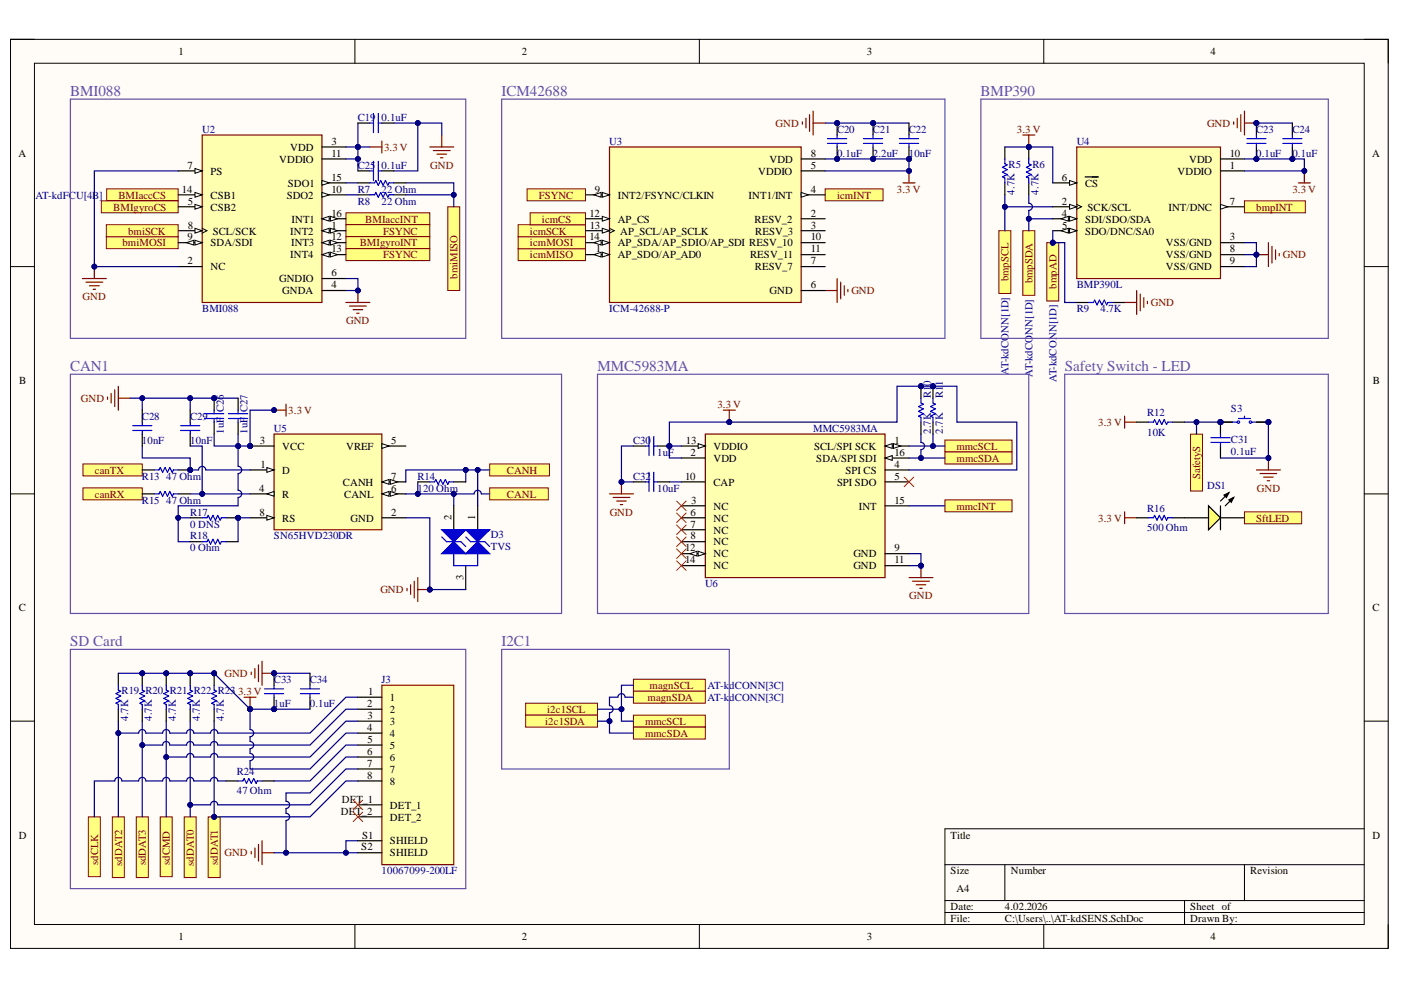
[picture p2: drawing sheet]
<svg xmlns="http://www.w3.org/2000/svg" width="297mm" height="210mm" viewBox="0 0 297 210" stroke-linecap="round" stroke-linejoin="round" font-family="sans-serif">
<defs><g id="words">
<g font-size="3.2" fill="#674ea7">
<text x="14.9" y="20.3">BMI088</text>
<text x="106.4" y="20.3">ICM42688</text>
<text x="207.9" y="20.3">BMP390</text>
<text x="14.9" y="78.7">CAN1</text>
<text x="126.7" y="78.7">MMC5983MA</text>
<text x="225.7" y="78.7">Safety Switch - LED</text>
<text x="14.9" y="137">SD Card</text>
<text x="106.4" y="137">I2C1</text>
</g>
<g font-size="2.3">
<text x="37.9" y="11.6">1</text>
<text x="110.7" y="11.6">2</text>
<text x="183.8" y="11.6">3</text>
<text x="256.7" y="11.6">4</text>
<text x="3.9" y="33.3">A</text>
<text x="39.7" y="35.8">7</text>
<text x="59.2" y="34.5">VDDIO</text>
<text x="61.5" y="32">VDD</text>
<text x="70.3" y="30.7">3</text>
<text x="70.3" y="33.3">11</text>
<text x="163.2" y="34.5">VDD</text>
<text x="171.9" y="33.3">8</text>
<text x="171.9" y="35.8">5</text>
<text x="252.1" y="34.5">VDD</text>
<text x="260.7" y="33.3">10</text>
<text x="260.7" y="35.8">1</text>
<text x="290.9" y="33.3">A</text>
<text x="38.6" y="40.9">14</text>
<text x="44.6" y="37.1">PS</text>
<text x="61" y="39.6">SDO1</text>
<text x="70.3" y="38.3">15</text>
<text x="70.3" y="40.9">10</text>
<text x="126.1" y="40.9">9</text>
<text x="160.7" y="37.1">VDDIO</text>
<text x="171.9" y="40.9">4</text>
<text x="225.1" y="38.3">6</text>
<text x="230.1" y="39.6">CS</text>
<text x="249.7" y="37.1">VDDIO</text>
<text x="39.8" y="43.4">5</text>
<text x="44.6" y="42.1">CSB1</text>
<text x="44.6" y="44.7">CSB2</text>
<text x="60.8" y="42.1">SDO2</text>
<text x="61.8" y="47.2">INT1</text>
<text x="70.3" y="45.9">16</text>
<text x="125" y="45.9">12</text>
<text x="131" y="42.1">INT2/FSYNC/CLKIN</text>
<text x="131" y="47.2">AP_CS</text>
<text x="158.7" y="42.1">INT1/INT</text>
<text x="160" y="47.2">RESV_2</text>
<text x="171.9" y="45.9">2</text>
<text x="225.1" y="43.4">2</text>
<text x="225.1" y="45.9">4</text>
<text x="230.1" y="47.2">SDI/SDO/SDA</text>
<text x="230.6" y="44.7">SCK/SCL</text>
<text x="247.7" y="44.7">INT/DNC</text>
<text x="260.7" y="43.4">7</text>
<text x="39.7" y="51">9</text>
<text x="39.8" y="48.5">8</text>
<text x="44.6" y="52.3">SDA/SDI</text>
<text x="45.1" y="49.7">SCL/SCK</text>
<text x="61.5" y="49.7">INT2</text>
<text x="61.7" y="52.3">INT3</text>
<text x="70.3" y="48.5">1</text>
<text x="70.3" y="51">12</text>
<text x="70.3" y="53.5">13</text>
<text x="125" y="51">14</text>
<text x="125" y="48.5">13</text>
<text x="126.3" y="53.5">1</text>
<text x="131" y="52.3">AP_SDA/AP_SDIO/AP_SDI RESV_10</text>
<text x="131.5" y="49.7">AP_SCL/AP_SCLK</text>
<text x="160.1" y="49.7">RESV_3</text>
<text x="171.9" y="48.5">3</text>
<text x="171.9" y="51">10</text>
<text x="171.9" y="53.5">11</text>
<text x="225.2" y="48.5">5</text>
<text x="230.1" y="49.7">SDO/DNC/SA0</text>
<text x="247.2" y="52.3">VSS/GND</text>
<text x="260.7" y="51">3</text>
<text x="260.7" y="53.5">8</text>
<text x="39.7" y="56.1">2</text>
<text x="44.6" y="57.3">NC</text>
<text x="59.2" y="59.9">GNDIO</text>
<text x="61.5" y="54.8">INT4</text>
<text x="70.3" y="58.6">6</text>
<text x="131" y="54.8">AP_SDO/AP_AD0</text>
<text x="159" y="54.8">RESV_11</text>
<text x="160" y="57.3">RESV_7</text>
<text x="171.9" y="56.1">7</text>
<text x="247.2" y="54.8">VSS/GND</text>
<text x="247.2" y="57.3">VSS/GND</text>
<text x="260.7" y="56.1">9</text>
<text x="59.9" y="62.4">GNDA</text>
<text x="70.3" y="61.1">4</text>
<text x="163.2" y="62.4">GND</text>
<text x="171.9" y="61.1">6</text>
<text x="4.1" y="81.4">B</text>
<text x="291.1" y="81.4">B</text>
<text x="55.1" y="94.1">3</text>
<text x="59.9" y="95.4">VCC</text>
<text x="73.4" y="95.4">VREF</text>
<text x="82.9" y="94.1">5</text>
<text x="145.4" y="94.1">13</text>
<text x="151.3" y="95.4">VDDIO</text>
<text x="172.6" y="95.4">SCL/SPI SCK</text>
<text x="189.6" y="94.1">1</text>
<text x="55.2" y="99.2">1</text>
<text x="59.9" y="100.5">D</text>
<text x="82.9" y="101.7">7</text>
<text x="145.3" y="101.7">10</text>
<text x="146.4" y="96.7">2</text>
<text x="151.3" y="97.9">VDD</text>
<text x="173.1" y="97.9">SDA/SPI SDI</text>
<text x="179.2" y="100.5">SPI CS</text>
<text x="189.6" y="99.2">4</text>
<text x="189.6" y="101.7">5</text>
<text x="189.6" y="96.7">16</text>
<text x="55" y="104.3">4</text>
<text x="59.9" y="105.5">R</text>
<text x="72.7" y="103">CANH</text>
<text x="73" y="105.5">CANL</text>
<text x="82.9" y="104.3">6</text>
<text x="146.5" y="106.8">3</text>
<text x="151.3" y="103">CAP</text>
<text x="177.5" y="103">SPI SDO</text>
<text x="189.6" y="106.8">15</text>
<text x="55" y="109.3">8</text>
<text x="59.9" y="110.6">RS</text>
<text x="74.3" y="110.6">GND</text>
<text x="82.9" y="109.3">2</text>
<text x="95.7" y="110.2" transform="rotate(-90 95.7 110.2)">2</text>
<text x="100.8" y="110.2" transform="rotate(-90 100.8 110.2)">1</text>
<text x="146.4" y="109.3">6</text>
<text x="146.4" y="111.9">7</text>
<text x="151.3" y="108.1">NC</text>
<text x="151.3" y="110.6">NC</text>
<text x="151.3" y="113.1">NC</text>
<text x="182.1" y="108.1">INT</text>
<text x="145.3" y="116.9">12</text>
<text x="145.3" y="119.4">14</text>
<text x="146.4" y="114.4">8</text>
<text x="151.3" y="115.7">NC</text>
<text x="151.3" y="118.2">NC</text>
<text x="180.9" y="118.2">GND</text>
<text x="189.6" y="116.9">9</text>
<text x="189.6" y="119.4">11</text>
<text x="98.2" y="122.9" transform="rotate(-90 98.2 122.9)">3</text>
<text x="151.3" y="120.7">NC</text>
<text x="180.9" y="120.7">GND</text>
<text x="4" y="129.6">C</text>
<text x="291" y="129.6">C</text>
<text x="77.9" y="149.9">2</text>
<text x="78" y="147.3">1</text>
<text x="82.7" y="148.7">1</text>
<text x="77.9" y="155">4</text>
<text x="78" y="152.5">3</text>
<text x="82.7" y="151.2">2</text>
<text x="82.7" y="153.7">3</text>
<text x="77.9" y="160.1">6</text>
<text x="78" y="157.5">5</text>
<text x="82.7" y="156.3">4</text>
<text x="82.7" y="158.8">5</text>
<text x="82.7" y="161.3">6</text>
<text x="77.9" y="162.6">7</text>
<text x="77.9" y="165.1">8</text>
<text x="82.7" y="163.9">7</text>
<text x="82.7" y="166.4">8</text>
<text x="72.3" y="172.7">DET_2</text>
<text x="72.5" y="170.2">DET_1</text>
<text x="82.7" y="171.5">DET_1</text>
<text x="82.7" y="174">DET_2</text>
<text x="4" y="177.8">D</text>
<text x="76.8" y="177.8">S1</text>
<text x="82.7" y="179">SHIELD</text>
<text x="201.6" y="177.8">Title</text>
<text x="291" y="177.8">D</text>
<text x="76.6" y="180.3">S2</text>
<text x="82.7" y="181.6">SHIELD</text>
<text x="201.6" y="185.4">Size</text>
<text x="214.3" y="185.4">Number</text>
<text x="265.1" y="185.4">Revision</text>
<text x="202.8" y="189.2">A4</text>
<text x="201.6" y="193">Date:</text>
<text x="201.6" y="195.5">File:</text>
<text x="213.1" y="193">4.02.2026</text>
<text x="213.1" y="195.5">C:\Users\..\AT-kdSENS.SchDoc</text>
<text x="252.4" y="193">Sheet of</text>
<text x="252.4" y="195.5">Drawn By:</text>
<text x="37.9" y="199.3">1</text>
<text x="110.7" y="199.3">2</text>
<text x="183.8" y="199.3">3</text>
<text x="256.7" y="199.3">4</text>
</g>
<g font-size="2.3" fill="#000080">
<text x="42.9" y="28.1">U2</text>
<text x="75.8" y="25.6">C19</text>
<text x="80.9" y="25.6">0.1uF</text>
<text x="177.5" y="28.1">C20</text>
<text x="185.1" y="28.1">C21</text>
<text x="192.7" y="28.1">C22</text>
<text x="266.3" y="28.1">C23</text>
<text x="274" y="28.1">C24</text>
<text x="75.8" y="35.8">C25</text>
<text x="80.9" y="35.8">0.1uF</text>
<text x="129.2" y="30.7">U3</text>
<text x="177.5" y="33.3">0.1uF</text>
<text x="185.1" y="33.3">2.2uF</text>
<text x="192.7" y="33.3">10nF</text>
<text x="213.8" y="35.5">R5</text>
<text x="218.9" y="35.5">R6</text>
<text x="228.3" y="30.7">U4</text>
<text x="266.3" y="33.3">0.1uF</text>
<text x="274" y="33.3">0.1uF</text>
<text x="75.8" y="40.9">R7</text>
<text x="80.9" y="40.9">22 Ohm</text>
<text x="215.1" y="41.3" transform="rotate(-90 215.1 41.3)">4.7K</text>
<text x="220.2" y="41.3" transform="rotate(-90 220.2 41.3)">4.7K</text>
<text x="7.5" y="42.1">AT-kdFCU[4B]</text>
<text x="75.8" y="43.4">R8</text>
<text x="80.9" y="43.4">22 Ohm</text>
<text x="228.3" y="61.1">BMP390L</text>
<text x="42.9" y="66.2">BMI088</text>
<text x="129.2" y="66.2">ICM-42688-P</text>
<text x="228.3" y="66.2">R9</text>
<text x="233.3" y="66.2">4.7K</text>
<text x="197.3" y="81.8" transform="rotate(-90 197.3 81.8)">0</text>
<text x="199.9" y="81.9" transform="rotate(-90 199.9 81.9)">1</text>
<text x="213.8" y="79.4" transform="rotate(-90 213.8 79.4)">AT-kdCONN[1D]</text>
<text x="218.9" y="79.9" transform="rotate(-90 218.9 79.9)">AT-kdCONN[1D]</text>
<text x="224" y="81" transform="rotate(-90 224 81)">AT-kdCONN[1D]</text>
<text x="30.1" y="89.1">C28</text>
<text x="40.3" y="89.1">C29</text>
<text x="47.4" y="87.5" transform="rotate(-90 47.4 87.5)">C26</text>
<text x="52.5" y="87.5" transform="rotate(-90 52.5 87.5)">C27</text>
<text x="197.3" y="84.4" transform="rotate(-90 197.3 84.4)">R1</text>
<text x="199.9" y="84.4" transform="rotate(-90 199.9 84.4)">R1</text>
<text x="243.2" y="88.2">R12</text>
<text x="261" y="87.5">S3</text>
<text x="30.1" y="94.1">10nF</text>
<text x="40.3" y="94.1">10nF</text>
<text x="47.4" y="92" transform="rotate(-90 47.4 92)">1uF</text>
<text x="52.5" y="92" transform="rotate(-90 52.5 92)">1uF</text>
<text x="58.1" y="91.6">U5</text>
<text x="134.3" y="94.1">C30</text>
<text x="172.4" y="91.6">MMC5983MA</text>
<text x="197.3" y="92" transform="rotate(-90 197.3 92)">2.7K</text>
<text x="199.9" y="92" transform="rotate(-90 199.9 92)">2.7K</text>
<text x="243.2" y="92.4">10K</text>
<text x="261" y="93.9">C31</text>
<text x="30.1" y="101.7">R13</text>
<text x="35.3" y="101.7">47 Ohm</text>
<text x="88.5" y="101.7">R14</text>
<text x="134.3" y="101.7">C32</text>
<text x="139.3" y="96.7">1uF</text>
<text x="261" y="96.4">0.1uF</text>
<text x="30.1" y="106.8">R15</text>
<text x="35.3" y="106.8">47 Ohm</text>
<text x="88.5" y="104.3">120 Ohm</text>
<text x="139.3" y="104.3">10uF</text>
<text x="255.9" y="103.7">DS1</text>
<text x="40.3" y="109.3">R17</text>
<text x="40.3" y="111.9">0 DNS</text>
<text x="243.2" y="108.6">R16</text>
<text x="243.2" y="112.6">500 Ohm</text>
<text x="40.3" y="114.4">R18</text>
<text x="40.3" y="116.9">0 Ohm</text>
<text x="58.1" y="114.4">SN65HVD230DR</text>
<text x="104.1" y="114.1">D3</text>
<text x="104.1" y="116.7">TVS</text>
<text x="149.5" y="124.5">U6</text>
<text x="25.8" y="147.1">R19 R20 R21 R22 R23</text>
<text x="58.1" y="144.8">C33</text>
<text x="58.1" y="149.9">1uF</text>
<text x="65.7" y="144.8">C34</text>
<text x="65.7" y="149.9">0.1uF</text>
<text x="80.9" y="144.8">J3</text>
<text x="150" y="146">AT-kdCONN[3C]</text>
<text x="150" y="148.7">AT-kdCONN[3C]</text>
<text x="27.1" y="152.9" transform="rotate(-90 27.1 152.9)">4.7K</text>
<text x="32.2" y="152.9" transform="rotate(-90 32.2 152.9)">4.7K</text>
<text x="37.3" y="152.9" transform="rotate(-90 37.3 152.9)">4.7K</text>
<text x="42.4" y="152.9" transform="rotate(-90 42.4 152.9)">4.7K</text>
<text x="47.4" y="152.9" transform="rotate(-90 47.4 152.9)">4.7K</text>
<text x="50.2" y="164.4">R24</text>
<text x="50.2" y="168.4">47 Ohm</text>
<text x="80.9" y="185.4">10067099-200LF</text>
</g>
<g font-size="2.3" fill="#800000">
<text x="164.4" y="26.8">GND</text>
<text x="215.6" y="28.1">3.3 V</text>
<text x="255.9" y="26.8">GND</text>
<text x="81.4" y="32">3.3 V</text>
<text x="91.2" y="35.8">GND</text>
<text x="190.1" y="40.9">3.3 V</text>
<text x="274" y="40.9">3.3 V</text>
<text x="24" y="44.7">BMIgyroCS</text>
<text x="25.1" y="42.1">BMIaccCS</text>
<text x="77.4" y="47.2">BMIaccINT</text>
<text x="114.2" y="42.1">FSYNC</text>
<text x="114.9" y="47.2">icmCS</text>
<text x="177.5" y="42.1">icmINT</text>
<text x="266.3" y="44.7">bmpINT</text>
<text x="26" y="52.3">bmiMOSI</text>
<text x="27.1" y="49.7">bmiSCK</text>
<text x="76.3" y="52.3">BMIgyroINT</text>
<text x="81.2" y="49.7">FSYNC</text>
<text x="112.4" y="52.3">icmMOSI</text>
<text x="112.4" y="49.7">icmSCK</text>
<text x="81.2" y="54.8">FSYNC</text>
<text x="97" y="59.1" transform="rotate(-90 97 59.1)">bmiMISO</text>
<text x="112.4" y="54.8">icmMISO</text>
<text x="213.8" y="59.7" transform="rotate(-90 213.8 59.7)">bmpSCL</text>
<text x="272" y="54.8">GND</text>
<text x="17.5" y="63.6">GND</text>
<text x="180.5" y="62.4">GND</text>
<text x="218.9" y="60.1" transform="rotate(-90 218.9 60.1)">bmpSDA</text>
<text x="224" y="61.3" transform="rotate(-90 224 61.3)">bmpAD</text>
<text x="244" y="64.9">GND</text>
<text x="73.4" y="68.7">GND</text>
<text x="17.2" y="85.2">GND</text>
<text x="61.1" y="87.7">3.3 V</text>
<text x="152.1" y="86.4">3.3 V</text>
<text x="202.8" y="95.4">mmcSCL</text>
<text x="232.8" y="90.3">3.3 V</text>
<text x="20.1" y="100.5">canTX</text>
<text x="107.5" y="100.5">CANH</text>
<text x="202.8" y="97.9">mmcSDA</text>
<text x="254.5" y="101.6" transform="rotate(-90 254.5 101.6)">SafetyS</text>
<text x="20.1" y="105.5">canRX</text>
<text x="107.5" y="105.5">CANL</text>
<text x="266.5" y="104.3">GND</text>
<text x="129.3" y="109.3">GND</text>
<text x="202.8" y="108.1">mmcINT</text>
<text x="232.8" y="110.6">3.3 V</text>
<text x="266.3" y="110.6">SftLED</text>
<text x="80.7" y="125.8">GND</text>
<text x="192.8" y="127">GND</text>
<text x="47.6" y="143.5">GND</text>
<text x="50.5" y="147.3">3.3 V</text>
<text x="137.3" y="148.7">magnSDA</text>
<text x="137.7" y="146">magnSCL</text>
<text x="115.6" y="153.7">i2c1SDA</text>
<text x="116" y="151.2">i2c1SCL</text>
<text x="136.8" y="153.7">mmcSCL</text>
<text x="136.8" y="156.3">mmcSDA</text>
<text x="20.8" y="183.4" transform="rotate(-90 20.8 183.4)">sdCLK</text>
<text x="25.9" y="183.5" transform="rotate(-90 25.9 183.5)">sdDAT2</text>
<text x="30.9" y="183.4" transform="rotate(-90 30.9 183.4)">sdDAT3</text>
<text x="36" y="183.4" transform="rotate(-90 36 183.4)">sdCMD</text>
<text x="41.1" y="183.5" transform="rotate(-90 41.1 183.5)">sdDAT0</text>
<text x="46.2" y="183.4" transform="rotate(-90 46.2 183.4)">sdDAT1</text>
<text x="47.6" y="181.6">GND</text>
</g>
</g></defs>
<path d="M2.2 8.3h292.1v192.8h-292.1z" fill-rule="evenodd" fill="#fffcf8"/>
<path d="M2.2 8.3h292.1v192.8h-292.1z" fill="none" stroke="#000" stroke-width=".21"/>
<path d="M7.3 13.4h281.9v182.6h-281.9z" fill-rule="evenodd" fill="#fffcf8"/>
<g fill="none" stroke="#000" stroke-width=".21">
<path d="M2.2 8.3h5.1M7.3 13.4h281.9v182.6h-281.9zM75.2 8.3v5.1M148.3 8.3v5.1M221.3 8.3v5.1M289.2 8.3h5.1v5.1M2.2 56.5h5.1M289.2 56.5h5.1M2.2 104.7h5.1M289.2 104.7h5.1M2.2 152.9h5.1M289.2 152.9h5.1"/>
<path d="M289.2 175.7h-88.9v20.3M75.2 196v5.1M148.3 196v5.1M200.3 183.3h88.9M200.3 190.9h88.9M200.3 193.5h88.9M213 183.3v7.6M221.3 196v5.1M251.1 190.9v5.1M263.8 183.3v7.6M294.3 196v5.1"/>
</g>
<path d="M228.3 31.2h30.5v27.9h-30.5z" fill-rule="evenodd" fill="#ffffb0"/>
<path d="M228.3 31.2h30.5v27.9h-30.5z" fill="none" stroke="#800000" stroke-width=".25"/>
<path d="M223.2 38.8h5.1" fill="none" stroke="#000" stroke-width=".25"/>
<path d="M226.8 38.3l1.5 .5-1.5 .5z" fill="#f8fcff"/>
<path d="M226.8 38.3l1.5 .5-1.5 .5z" fill="none" stroke="#000" stroke-width=".21"/>
<path d="M230.1 37.5h2.8M223.2 43.8h5.1" fill="none" stroke="#000" stroke-width=".25"/>
<path d="M226.8 43.3l1.5 .5-1.5 .6z" fill="#f8fcff"/>
<path d="M226.8 43.3l1.5 .5-1.5 .6zM228.3 43.3l1 .5-1 .6" fill="none" stroke="#000" stroke-width=".21"/>
<path d="M223.2 46.4h5.1" fill="none" stroke="#000" stroke-width=".25"/>
<path d="M226.8 45.9l1.5 .5-1.5 .5z" fill="#f8fcff"/>
<path d="M226.8 45.9l1.5 .5-1.5 .5z" fill="none" stroke="#000" stroke-width=".21"/>
<path d="M225 46.4l1.5-.5v1z" fill="#f8fcff"/>
<path d="M225 46.4l1.5-.5v1z" fill="none" stroke="#000" stroke-width=".21"/>
<path d="M223.2 48.9h5.1" fill="none" stroke="#000" stroke-width=".25"/>
<path d="M226.8 48.4l1.5 .5-1.5 .5z" fill="#f8fcff"/>
<path d="M226.8 48.4l1.5 .5-1.5 .5z" fill="none" stroke="#000" stroke-width=".21"/>
<path d="M225 48.9l1.5-.5v1z" fill="#f8fcff"/>
<path d="M225 48.9l1.5-.5v1z" fill="none" stroke="#000" stroke-width=".21"/>
<path d="M258.8 33.7h5M258.8 36.2h5M258.8 43.8h5" fill="none" stroke="#000" stroke-width=".25"/>
<path d="M258.8 43.3l1.5 .5-1.5 .6z" fill="#f8fcff"/>
<path d="M258.8 43.3l1.5 .5-1.5 .6z" fill="none" stroke="#000" stroke-width=".21"/>
<path d="M258.8 51.5h5M258.8 54h5M258.8 56.5h5" fill="none" stroke="#000" stroke-width=".25"/>
<circle cx="53" cy="94.6" r=".51" fill="#000080"/>
<circle cx="53" cy="94.6" r=".51" fill="none" stroke="#000080" stroke-width=".21"/>
<path d="M58.1 92h22.9v20.3h-22.9z" fill-rule="evenodd" fill="#ffffb0"/>
<path d="M58.1 92h22.9v20.3h-22.9z" fill="none" stroke="#800000" stroke-width=".25"/>
<path d="M53 99.6h5.1" fill="none" stroke="#000" stroke-width=".25"/>
<path d="M56.6 99.1l1.5 .5-1.5 .5z" fill="#f8fcff"/>
<path d="M56.6 99.1l1.5 .5-1.5 .5z" fill="none" stroke="#000" stroke-width=".21"/>
<path d="M53 94.6h5.1M81 109.8h5" fill="none" stroke="#000" stroke-width=".25"/>
<circle cx="53" cy="94.6" r=".51" fill="#000080"/>
<circle cx="53" cy="94.6" r=".51" fill="none" stroke="#000080" stroke-width=".21"/>
<path d="M53 104.7h5.1" fill="none" stroke="#000" stroke-width=".25"/>
<path d="M56.6 104.7l1.5-.5v1z" fill="#f8fcff"/>
<path d="M56.6 104.7l1.5-.5v1z" fill="none" stroke="#000" stroke-width=".21"/>
<path d="M81 94.6h5" fill="none" stroke="#000" stroke-width=".25"/>
<path d="M81 94.1l1.5 .5-1.5 .5z" fill="#f8fcff"/>
<path d="M81 94.1l1.5 .5-1.5 .5z" fill="none" stroke="#000" stroke-width=".21"/>
<path d="M81 104.7h5" fill="none" stroke="#000" stroke-width=".25"/>
<path d="M81 104.7l1.5-.5v1z" fill="#f8fcff"/>
<path d="M81 104.7l1.5-.5v1z" fill="none" stroke="#000" stroke-width=".21"/>
<path d="M82.7 104.2l1.6 .5-1.6 .5z" fill="#f8fcff"/>
<path d="M82.7 104.2l1.6 .5-1.6 .5z" fill="none" stroke="#000" stroke-width=".21"/>
<path d="M81 102.2h5" fill="none" stroke="#000" stroke-width=".25"/>
<path d="M81 102.2l1.5-.5v1z" fill="#f8fcff"/>
<path d="M81 102.2l1.5-.5v1z" fill="none" stroke="#000" stroke-width=".21"/>
<path d="M82.7 101.7l1.6 .5-1.6 .5z" fill="#f8fcff"/>
<path d="M82.7 101.7l1.6 .5-1.6 .5z" fill="none" stroke="#000" stroke-width=".21"/>
<path d="M53 109.8h5.1" fill="none" stroke="#000" stroke-width=".25"/>
<path d="M56.6 109.3l1.5 .5-1.5 .5z" fill="#f8fcff"/>
<path d="M56.6 109.3l1.5 .5-1.5 .5z" fill="none" stroke="#000" stroke-width=".21"/>
<path d="M73.3 45.1h17.8v2.5h-17.8z" fill-rule="evenodd" fill="#ffff80"/>
<path d="M73.3 45.1h17.8v2.5h-17.8z" fill="none" stroke="#800000" stroke-width=".21"/>
<path d="M73.3 47.6h17.8v2.6h-17.8z" fill-rule="evenodd" fill="#ffff80"/>
<path d="M73.3 47.6h17.8v2.6h-17.8z" fill="none" stroke="#800000" stroke-width=".21"/>
<path d="M73.3 50.2h17.8v2.5h-17.8z" fill-rule="evenodd" fill="#ffff80"/>
<path d="M73.3 50.2h17.8v2.5h-17.8z" fill="none" stroke="#800000" stroke-width=".21"/>
<path d="M73.3 52.7h17.8v2.6h-17.8z" fill-rule="evenodd" fill="#ffff80"/>
<path d="M73.3 52.7h17.8v2.6h-17.8z" fill="none" stroke="#800000" stroke-width=".21"/>
<path d="M22.6 40h15.2v2.6h-15.2z" fill-rule="evenodd" fill="#ffff80"/>
<path d="M22.6 40h15.2v2.6h-15.2z" fill="none" stroke="#800000" stroke-width=".21"/>
<path d="M17.5 59.1h5M18.2 59.8h3.6M20 56.5v2.6M19 60.6h2M19.7 61.3h.6" fill="none" stroke="#800000" stroke-width=".25"/>
<circle cx="20" cy="56.5" r=".51" fill="#000080"/>
<circle cx="20" cy="56.5" r=".51" fill="none" stroke="#000080" stroke-width=".21"/>
<path d="M73.3 64.1h5.1M74.1 64.9h3.6M74.9 65.7h2M75.6 66.4h.5M75.9 61.6v2.5" fill="none" stroke="#800000" stroke-width=".25"/>
<circle cx="75.9" cy="61.6" r=".51" fill="#000080"/>
<circle cx="75.9" cy="61.6" r=".51" fill="none" stroke="#000080" stroke-width=".21"/>
<path d="M14.9 21h83.8v50.7h-83.8z" fill="none" stroke="#674ea7" stroke-width=".25"/>
<path d="M21.5 42.6h16.3v2.5h-16.3z" fill-rule="evenodd" fill="#ffff80"/>
<path d="M21.5 42.6h16.3v2.5h-16.3z" fill="none" stroke="#800000" stroke-width=".21"/>
<path d="M174.9 40h12.3v2.6h-12.3z" fill-rule="evenodd" fill="#ffff80"/>
<path d="M174.9 40h12.3v2.6h-12.3z" fill="none" stroke="#800000" stroke-width=".21"/>
<path d="M111.7 40h12.4v2.6h-12.4z" fill-rule="evenodd" fill="#ffff80"/>
<path d="M111.7 40h12.4v2.6h-12.4z" fill="none" stroke="#800000" stroke-width=".21"/>
<path d="M109.8 52.7h14.3v2.6h-14.3z" fill-rule="evenodd" fill="#ffff80"/>
<path d="M109.8 52.7h14.3v2.6h-14.3z" fill="none" stroke="#800000" stroke-width=".21"/>
<path d="M109.8 50.2h14.3v2.5h-14.3z" fill-rule="evenodd" fill="#ffff80"/>
<path d="M109.8 50.2h14.3v2.5h-14.3z" fill="none" stroke="#800000" stroke-width=".21"/>
<path d="M109.8 47.6h14.3v2.6h-14.3z" fill-rule="evenodd" fill="#ffff80"/>
<path d="M109.8 47.6h14.3v2.6h-14.3z" fill="none" stroke="#800000" stroke-width=".21"/>
<path d="M112.4 45.1h11.7v2.5h-11.7z" fill-rule="evenodd" fill="#ffff80"/>
<path d="M112.4 45.1h11.7v2.5h-11.7z" fill="none" stroke="#800000" stroke-width=".21"/>
<g fill="none" stroke="#800000" stroke-width=".25">
<path d="M170.1 25.8v.5M170.9 25.1v2M171.6 24.3v3.6M172.4 23.6v5M172.4 26.1h2.5M261.6 25.8v.5M262.3 25.1v2M263.1 24.3v3.6M263.8 26.1h2.6M263.8 23.6v5M177.5 59.1v5M178.2 59.8v3.6"/>
<path d="M174.9 61.6h2.6M179 60.6v2M179.8 61.3v.6"/>
</g>
<path d="M106.4 21h93.9v50.7h-93.9z" fill="none" stroke="#674ea7" stroke-width=".25"/>
<circle cx="266.4" cy="26.1" r=".51" fill="#000080"/>
<circle cx="266.4" cy="26.1" r=".51" fill="none" stroke="#000080" stroke-width=".21"/>
<path d="M263.8 42.6h13v2.5h-13z" fill-rule="evenodd" fill="#ffff80"/>
<path d="M263.8 42.6h13v2.5h-13z" fill="none" stroke="#800000" stroke-width=".21"/>
<path d="M266.4 54h2.5M268.9 51.5v5M269.7 52.2v3.6M270.4 53v2M271.2 53.7v.5" fill="none" stroke="#800000" stroke-width=".25"/>
<circle cx="266.4" cy="54" r=".51" fill="#000080"/>
<circle cx="266.4" cy="54" r=".51" fill="none" stroke="#000080" stroke-width=".21"/>
<path d="M211.8 48.9h2.5v13.3h-2.5z" fill-rule="evenodd" fill="#ffff80"/>
<path d="M211.8 48.9h2.5v13.3h-2.5z" fill="none" stroke="#800000" stroke-width=".21"/>
<path d="M216.9 48.9h2.5v13.7h-2.5z" fill-rule="evenodd" fill="#ffff80"/>
<path d="M216.9 48.9h2.5v13.7h-2.5z" fill="none" stroke="#800000" stroke-width=".21"/>
<path d="M221.9 51.5h2.6v12.3h-2.6z" fill-rule="evenodd" fill="#ffff80"/>
<path d="M221.9 51.5h2.6v12.3h-2.6z" fill="none" stroke="#800000" stroke-width=".21"/>
<circle cx="223.2" cy="51.5" r=".51" fill="#000080"/>
<circle cx="223.2" cy="51.5" r=".51" fill="none" stroke="#000080" stroke-width=".21"/>
<path d="M238.4 64.1h2.6M241 61.6v5.1M241.8 62.4v3.5M242.5 63.1v2M243.3 63.9v.5" fill="none" stroke="#800000" stroke-width=".25"/>
<path d="M208 21h73.6v50.7h-73.6z" fill="none" stroke="#674ea7" stroke-width=".25"/>
<path d="M22.5 50.2h15.3v2.5h-15.3z" fill-rule="evenodd" fill="#ffff80"/>
<path d="M22.5 50.2h15.3v2.5h-15.3z" fill="none" stroke="#800000" stroke-width=".21"/>
<path d="M34 173.2h2.5v12.7h-2.5z" fill-rule="evenodd" fill="#ffff80"/>
<path d="M34 173.2h2.5v12.7h-2.5z" fill="none" stroke="#800000" stroke-width=".21"/>
<path d="M39.1 173.2h2.5v12.9h-2.5z" fill-rule="evenodd" fill="#ffff80"/>
<path d="M39.1 173.2h2.5v12.9h-2.5z" fill="none" stroke="#800000" stroke-width=".21"/>
<path d="M18.7 173.2h2.6v12.7h-2.6z" fill-rule="evenodd" fill="#ffff80"/>
<path d="M18.7 173.2h2.6v12.7h-2.6z" fill="none" stroke="#800000" stroke-width=".21"/>
<path d="M28.9 173.2h2.5v12.9h-2.5z" fill-rule="evenodd" fill="#ffff80"/>
<path d="M28.9 173.2h2.5v12.9h-2.5z" fill="none" stroke="#800000" stroke-width=".21"/>
<path d="M23.8 173.2h2.6v12.9h-2.6z" fill-rule="evenodd" fill="#ffff80"/>
<path d="M23.8 173.2h2.6v12.9h-2.6z" fill="none" stroke="#800000" stroke-width=".21"/>
<path d="M53.3 142.5v.5M54 141.7v2.1M54.8 141v3.5M55.6 140.2v5.1M55.6 142.8h2.5" fill="none" stroke="#800000" stroke-width=".25"/>
<circle cx="58.1" cy="142.8" r=".51" fill="#000080"/>
<circle cx="58.1" cy="142.8" r=".51" fill="none" stroke="#000080" stroke-width=".21"/>
<path d="M14.9 137.7h83.9v50.7h-83.9z" fill="none" stroke="#674ea7" stroke-width=".25"/>
<path d="M96.2 107.2v5.1M98.7 119.9v5.1M101.3 107.2v5.1" fill="none" stroke="#000" stroke-width=".25"/>
<path d="M96.2 117.4v2.5h5.1v-2.5" fill="none" stroke="#00f" stroke-width=".25"/>
<path d="M98.7 112.3h5.1l-2.5 2.6z" fill="#00f"/>
<path d="M98.7 112.3h5.1l-2.5 2.6zM98.7 113.8l1.1 1.1h3l1 1" fill="none" stroke="#00f" stroke-width=".25"/>
<path d="M101.3 114.9l2.5 2.5h-5.1z" fill="#00f"/>
<path d="M101.3 114.9l2.5 2.5h-5.1z" fill="none" stroke="#00f" stroke-width=".25"/>
<path d="M93.7 112.3h5l-2.5 2.6z" fill="#00f"/>
<path d="M93.7 112.3h5l-2.5 2.6zM93.7 113.8l1 1.1h3l1 1" fill="none" stroke="#00f" stroke-width=".25"/>
<path d="M93.7 117.4l2.5-2.5 2.5 2.5z" fill="#00f"/>
<path d="M93.7 117.4l2.5-2.5 2.5 2.5z" fill="none" stroke="#00f" stroke-width=".25"/>
<path d="M17.6 103.4h12.6v2.6h-12.6z" fill-rule="evenodd" fill="#ffff80"/>
<path d="M17.6 103.4h12.6v2.6h-12.6z" fill="none" stroke="#800000" stroke-width=".21"/>
<path d="M17.6 98.4h12.6v2.5h-12.6z" fill-rule="evenodd" fill="#ffff80"/>
<path d="M17.6 98.4h12.6v2.5h-12.6z" fill="none" stroke="#800000" stroke-width=".21"/>
<path d="M22.8 84.2v.5M23.6 83.4v2M24.3 82.6v3.6M25.1 81.9v5.1M25.1 84.4h2.5" fill="none" stroke="#800000" stroke-width=".25"/>
<path d="M103.8 98.4h12.7v2.5h-12.7z" fill-rule="evenodd" fill="#ffff80"/>
<path d="M103.8 98.4h12.7v2.5h-12.7z" fill="none" stroke="#800000" stroke-width=".21"/>
<path d="M103.8 103.4h12.4v2.6h-12.4z" fill-rule="evenodd" fill="#ffff80"/>
<path d="M103.8 103.4h12.4v2.6h-12.4z" fill="none" stroke="#800000" stroke-width=".21"/>
<path d="M86.3 124.7v.6M87.1 124v2M87.8 123.2v3.6M88.6 122.5v5M88.6 125h2.5" fill="none" stroke="#800000" stroke-width=".25"/>
<circle cx="91.1" cy="125" r=".51" fill="#000080"/>
<circle cx="91.1" cy="125" r=".51" fill="none" stroke="#000080" stroke-width=".21"/>
<path d="M14.9 79.4h104.2v50.7h-104.2z" fill="none" stroke="#674ea7" stroke-width=".25"/>
<circle cx="258.8" cy="89.5" r=".51" fill="#000080"/>
<circle cx="258.8" cy="89.5" r=".51" fill="none" stroke="#000080" stroke-width=".21"/>
<circle cx="258.8" cy="89.5" r=".51" fill="#000080"/>
<circle cx="258.8" cy="89.5" r=".51" fill="none" stroke="#000080" stroke-width=".21"/>
<circle cx="268.9" cy="89.5" r=".51" fill="#000080"/>
<circle cx="268.9" cy="89.5" r=".51" fill="none" stroke="#000080" stroke-width=".21"/>
<circle cx="268.9" cy="89.5" r=".51" fill="#000080"/>
<circle cx="268.9" cy="89.5" r=".51" fill="none" stroke="#000080" stroke-width=".21"/>
<path d="M258.8 89.5h2.5" fill="none" stroke="#000" stroke-width=".25"/>
<circle cx="258.8" cy="89.5" r=".51" fill="#000080"/>
<circle cx="258.8" cy="89.5" r=".51" fill="none" stroke="#000080" stroke-width=".21"/>
<path d="M258.8 89.5h2.5" fill="none" stroke="#000" stroke-width=".25"/>
<circle cx="258.8" cy="89.5" r=".51" fill="#000080"/>
<circle cx="258.8" cy="89.5" r=".51" fill="none" stroke="#000080" stroke-width=".21"/>
<g fill="none" stroke="#00f" stroke-width=".25">
<path d="M261.3 89.5h1M262.6 88.7h2.5M263.8 88.2v.5M265.4 89.5h1"/>
<circle cx="262.6" cy="89.5" r=".25"/>
<circle cx="265.1" cy="89.5" r=".25"/>
</g>
<path d="M266.4 89.5h2.5" fill="none" stroke="#000" stroke-width=".25"/>
<circle cx="268.9" cy="89.5" r=".51" fill="#000080"/>
<circle cx="268.9" cy="89.5" r=".51" fill="none" stroke="#000080" stroke-width=".21"/>
<path d="M266.4 89.5h2.5" fill="none" stroke="#000" stroke-width=".25"/>
<circle cx="268.9" cy="89.5" r=".51" fill="#000080"/>
<circle cx="268.9" cy="89.5" r=".51" fill="none" stroke="#000080" stroke-width=".21"/>
<path d="M266.4 99.6h5.1M268.9 97.1v2.5M267.1 100.4h3.6M267.9 101.2h2M268.7 101.9h.5" fill="none" stroke="#800000" stroke-width=".25"/>
<circle cx="268.9" cy="97.1" r=".51" fill="#000080"/>
<circle cx="268.9" cy="97.1" r=".51" fill="none" stroke="#000080" stroke-width=".21"/>
<path d="M225.7 79.4h55.9v50.7h-55.9z" fill="none" stroke="#674ea7" stroke-width=".25"/>
<path d="M251.1 109.8h5.1M258.8 109.8h5" fill="none" stroke="#000" stroke-width=".25"/>
<path d="M256.2 107.3l2.6 2.5-2.6 2.5z" fill="#ff0"/>
<path d="M256.2 107.3l2.6 2.5-2.6 2.5zM258.8 107.3v5M259.5 105l1-.5-.5 1zM260.5 106l1.1-.5-.6 1zM260.5 104.5l-1.7 1.7M261.6 105.5l-1.8 1.8" fill="none" stroke="#000" stroke-width=".25"/>
<path d="M259.5 105l1-.5-.5 1zM260.5 106l1.1-.5-.6 1z" fill="#000"/>
<path d="M42.9 28.6h25.4v35.5h-25.4z" fill-rule="evenodd" fill="#ffffb0"/>
<path d="M42.9 28.6h25.4v35.5h-25.4z" fill="none" stroke="#800000" stroke-width=".25"/>
<path d="M37.8 36.2h5.1" fill="none" stroke="#000" stroke-width=".25"/>
<path d="M41.3 35.7l1.6 .5-1.6 .5z" fill="#f8fcff"/>
<path d="M41.3 35.7l1.6 .5-1.6 .5z" fill="none" stroke="#000" stroke-width=".21"/>
<path d="M37.8 41.3h5.1" fill="none" stroke="#000" stroke-width=".25"/>
<path d="M41.3 40.8l1.6 .5-1.6 .5z" fill="#f8fcff"/>
<path d="M41.3 40.8l1.6 .5-1.6 .5z" fill="none" stroke="#000" stroke-width=".21"/>
<path d="M37.8 43.8h5.1" fill="none" stroke="#000" stroke-width=".25"/>
<path d="M41.3 43.3l1.6 .5-1.6 .6z" fill="#f8fcff"/>
<path d="M41.3 43.3l1.6 .5-1.6 .6z" fill="none" stroke="#000" stroke-width=".21"/>
<path d="M37.8 48.9h5.1" fill="none" stroke="#000" stroke-width=".25"/>
<path d="M41.3 48.4l1.6 .5-1.6 .5z" fill="#f8fcff"/>
<path d="M41.3 48.4l1.6 .5-1.6 .5zM42.9 48.4l1 .5-1 .5" fill="none" stroke="#000" stroke-width=".21"/>
<path d="M37.8 51.5h5.1" fill="none" stroke="#000" stroke-width=".25"/>
<path d="M41.3 50.9l1.6 .6-1.6 .5z" fill="#f8fcff"/>
<path d="M41.3 50.9l1.6 .6-1.6 .5z" fill="none" stroke="#000" stroke-width=".21"/>
<path d="M39.6 51.5l1.5-.6v1.1z" fill="#f8fcff"/>
<path d="M39.6 51.5l1.5-.6v1.1z" fill="none" stroke="#000" stroke-width=".21"/>
<path d="M68.3 31.2h5M68.3 33.7h5M68.3 38.8h5M37.8 56.5h5.1" fill="none" stroke="#000" stroke-width=".25"/>
<path d="M68.3 38.3l1.5 .5-1.5 .5z" fill="#f8fcff"/>
<path d="M68.3 38.3l1.5 .5-1.5 .5z" fill="none" stroke="#000" stroke-width=".21"/>
<path d="M68.3 41.3h5" fill="none" stroke="#000" stroke-width=".25"/>
<path d="M68.3 40.8l1.5 .5-1.5 .5z" fill="#f8fcff"/>
<path d="M68.3 40.8l1.5 .5-1.5 .5z" fill="none" stroke="#000" stroke-width=".21"/>
<path d="M68.3 46.4h5" fill="none" stroke="#000" stroke-width=".25"/>
<path d="M68.3 46.4l1.5-.5v1z" fill="#f8fcff"/>
<path d="M68.3 46.4l1.5-.5v1z" fill="none" stroke="#000" stroke-width=".21"/>
<path d="M70 45.9l1.6 .5-1.6 .5z" fill="#f8fcff"/>
<path d="M70 45.9l1.6 .5-1.6 .5z" fill="none" stroke="#000" stroke-width=".21"/>
<path d="M68.3 48.9h5" fill="none" stroke="#000" stroke-width=".25"/>
<path d="M68.3 48.9l1.5-.5v1z" fill="#f8fcff"/>
<path d="M68.3 48.9l1.5-.5v1z" fill="none" stroke="#000" stroke-width=".21"/>
<path d="M70 48.4l1.6 .5-1.6 .5z" fill="#f8fcff"/>
<path d="M70 48.4l1.6 .5-1.6 .5z" fill="none" stroke="#000" stroke-width=".21"/>
<path d="M68.3 51.5h5" fill="none" stroke="#000" stroke-width=".25"/>
<path d="M68.3 51.5l1.5-.6v1.1z" fill="#f8fcff"/>
<path d="M68.3 51.5l1.5-.6v1.1z" fill="none" stroke="#000" stroke-width=".21"/>
<path d="M70 50.9l1.6 .6-1.6 .5z" fill="#f8fcff"/>
<path d="M70 50.9l1.6 .6-1.6 .5z" fill="none" stroke="#000" stroke-width=".21"/>
<path d="M68.3 54h5" fill="none" stroke="#000" stroke-width=".25"/>
<path d="M68.3 54l1.5-.5v1z" fill="#f8fcff"/>
<path d="M68.3 54l1.5-.5v1z" fill="none" stroke="#000" stroke-width=".21"/>
<path d="M70 53.5l1.6 .5-1.6 .5z" fill="#f8fcff"/>
<path d="M70 53.5l1.6 .5-1.6 .5z" fill="none" stroke="#000" stroke-width=".21"/>
<path d="M68.3 59.1h5M68.3 61.6h5" fill="none" stroke="#000" stroke-width=".25"/>
<path d="M129.2 31.2h40.7v32.9h-40.7z" fill-rule="evenodd" fill="#ffffb0"/>
<path d="M129.2 31.2h40.7v32.9h-40.7z" fill="none" stroke="#800000" stroke-width=".25"/>
<path d="M124.1 41.3h5.1" fill="none" stroke="#000" stroke-width=".25"/>
<path d="M127.7 40.8l1.5 .5-1.5 .5z" fill="#f8fcff"/>
<path d="M127.7 40.8l1.5 .5-1.5 .5z" fill="none" stroke="#000" stroke-width=".21"/>
<path d="M125.9 41.3l1.5-.5v1z" fill="#f8fcff"/>
<path d="M125.9 41.3l1.5-.5v1z" fill="none" stroke="#000" stroke-width=".21"/>
<path d="M124.1 46.4h5.1" fill="none" stroke="#000" stroke-width=".25"/>
<path d="M127.7 45.9l1.5 .5-1.5 .5z" fill="#f8fcff"/>
<path d="M127.7 45.9l1.5 .5-1.5 .5z" fill="none" stroke="#000" stroke-width=".21"/>
<path d="M124.1 48.9h5.1" fill="none" stroke="#000" stroke-width=".25"/>
<path d="M127.7 48.4l1.5 .5-1.5 .5z" fill="#f8fcff"/>
<path d="M127.7 48.4l1.5 .5-1.5 .5zM129.2 48.4l1 .5-1 .5" fill="none" stroke="#000" stroke-width=".21"/>
<path d="M124.1 51.5h5.1" fill="none" stroke="#000" stroke-width=".25"/>
<path d="M127.7 50.9l1.5 .6-1.5 .5z" fill="#f8fcff"/>
<path d="M127.7 50.9l1.5 .6-1.5 .5z" fill="none" stroke="#000" stroke-width=".21"/>
<path d="M125.9 51.5l1.5-.6v1.1z" fill="#f8fcff"/>
<path d="M125.9 51.5l1.5-.6v1.1z" fill="none" stroke="#000" stroke-width=".21"/>
<path d="M124.1 54h5.1" fill="none" stroke="#000" stroke-width=".25"/>
<path d="M127.7 53.5l1.5 .5-1.5 .5z" fill="#f8fcff"/>
<path d="M127.7 53.5l1.5 .5-1.5 .5z" fill="none" stroke="#000" stroke-width=".21"/>
<path d="M125.9 54l1.5-.5v1z" fill="#f8fcff"/>
<path d="M125.9 54l1.5-.5v1z" fill="none" stroke="#000" stroke-width=".21"/>
<path d="M169.9 33.7h5M169.9 36.2h5M169.9 41.3h5" fill="none" stroke="#000" stroke-width=".25"/>
<path d="M169.9 40.8l1.5 .5-1.5 .5z" fill="#f8fcff"/>
<path d="M169.9 40.8l1.5 .5-1.5 .5z" fill="none" stroke="#000" stroke-width=".21"/>
<path d="M169.9 46.4h5M169.9 48.9h5M169.9 51.5h5M169.9 54h5M169.9 56.5h5M169.9 61.6h5" fill="none" stroke="#000" stroke-width=".25"/>
<path d="M149.5 92h38.1v30.5h-38.1z" fill-rule="evenodd" fill="#ffffb0"/>
<path d="M149.5 92h38.1v30.5h-38.1z" fill="none" stroke="#800000" stroke-width=".25"/>
<path d="M144.5 97.1h5M144.5 94.6h5" fill="none" stroke="#000" stroke-width=".25"/>
<path d="M148 94.1l1.5 .5-1.5 .5z" fill="#f8fcff"/>
<path d="M148 94.1l1.5 .5-1.5 .5z" fill="none" stroke="#000" stroke-width=".21"/>
<path d="M187.6 99.6h5.1M187.6 94.6h5.1M144.5 102.2h5M187.6 102.2h5.1M187.6 107.3h5.1" fill="none" stroke="#000" stroke-width=".25"/>
<path d="M187.6 94.6l1.6-.5v1z" fill="#f8fcff"/>
<path d="M187.6 94.6l1.6-.5v1z" fill="none" stroke="#000" stroke-width=".21"/>
<path d="M189.4 94.1l1.5 .5-1.5 .5z" fill="#f8fcff"/>
<path d="M189.4 94.1l1.5 .5-1.5 .5z" fill="none" stroke="#000" stroke-width=".21"/>
<path d="M187.6 97.1h5.1" fill="none" stroke="#000" stroke-width=".25"/>
<path d="M187.6 97.1l1.6-.5v1z" fill="#f8fcff"/>
<path d="M187.6 97.1l1.6-.5v1z" fill="none" stroke="#000" stroke-width=".21"/>
<path d="M144.5 107.2h5M144.5 109.8h5M144.5 112.3h5M144.5 114.9h5M144.5 117.4h5" fill="none" stroke="#000" stroke-width=".25"/>
<path d="M148 116.9l1.5 .5-1.5 .5z" fill="#f8fcff"/>
<path d="M148 116.9l1.5 .5-1.5 .5z" fill="none" stroke="#000" stroke-width=".21"/>
<path d="M146.2 117.4l1.6-.5v1z" fill="#f8fcff"/>
<path d="M146.2 117.4l1.6-.5v1z" fill="none" stroke="#000" stroke-width=".21"/>
<path d="M144.5 119.9h5M187.6 119.9h5.1M187.6 117.4h5.1" fill="none" stroke="#000" stroke-width=".25"/>
<path d="M129.2 104.7h5.1M130 105.5h3.5M130.7 106.2h2.1M131.5 107h.5M131.8 102.2v2.5" fill="none" stroke="#800000" stroke-width=".25"/>
<circle cx="131.8" cy="102.2" r=".51" fill="#000080"/>
<circle cx="131.8" cy="102.2" r=".51" fill="none" stroke="#000080" stroke-width=".21"/>
<path d="M195.3 119.9v2.6M192.7 122.5h5.1M193.5 123.2h3.5M194.2 124h2.1M195 124.7h.5" fill="none" stroke="#800000" stroke-width=".25"/>
<circle cx="195.3" cy="119.9" r=".51" fill="#000080"/>
<circle cx="195.3" cy="119.9" r=".51" fill="none" stroke="#000080" stroke-width=".21"/>
<path d="M200.3 93.3h14.3v2.5h-14.3z" fill-rule="evenodd" fill="#ffff80"/>
<path d="M200.3 93.3h14.3v2.5h-14.3z" fill="none" stroke="#800000" stroke-width=".21"/>
<path d="M200.3 95.8h14.3v2.6h-14.3z" fill-rule="evenodd" fill="#ffff80"/>
<path d="M200.3 95.8h14.3v2.6h-14.3z" fill="none" stroke="#800000" stroke-width=".21"/>
<path d="M126.7 79.4h91.4v50.7h-91.4z" fill="none" stroke="#674ea7" stroke-width=".25"/>
<g fill="none" stroke="#f00" stroke-width=".21">
<path d="M143.4 106.2l2.1 2.1M143.4 108.8l2.1 2M143.4 111.3l2.1 2M143.4 113.8l2.1 2.1M143.4 116.4l2.1 2M143.4 118.9l2.1 2M145.5 106.2l-2.1 2.1M145.5 108.8l-2.1 2M145.5 111.3l-2.1 2M145.5 113.8l-2.1 2.1M145.5 116.4l-2.1 2M145.5 118.9l-2.1 2"/>
<path d="M191.7 101.2l2 2M193.7 101.2l-2 2"/>
</g>
<path d="M200.3 106h14.3v2.5h-14.3z" fill-rule="evenodd" fill="#ffff80"/>
<path d="M200.3 106h14.3v2.5h-14.3z" fill="none" stroke="#800000" stroke-width=".21"/>
<path d="M216.9 28.6h2.5M218.1 28.6v2.6" fill="none" stroke="#800000" stroke-width=".25"/>
<circle cx="218.1" cy="31.2" r=".51" fill="#000080"/>
<circle cx="218.1" cy="31.2" r=".51" fill="none" stroke="#000080" stroke-width=".21"/>
<path d="M275.3 38.8h2.5M276.5 36.2v2.6" fill="none" stroke="#800000" stroke-width=".25"/>
<circle cx="276.5" cy="36.2" r=".51" fill="#000080"/>
<circle cx="276.5" cy="36.2" r=".51" fill="none" stroke="#000080" stroke-width=".21"/>
<path d="M191.5 38.8h2.5M192.7 36.2v2.6" fill="none" stroke="#800000" stroke-width=".25"/>
<circle cx="192.7" cy="36.2" r=".51" fill="#000080"/>
<circle cx="192.7" cy="36.2" r=".51" fill="none" stroke="#000080" stroke-width=".21"/>
<path d="M78.4 31.2h2.6M81 29.9v2.5M58.1 87h2.5M60.6 85.7v2.5" fill="none" stroke="#800000" stroke-width=".25"/>
<circle cx="58.1" cy="87" r=".51" fill="#000080"/>
<circle cx="58.1" cy="87" r=".51" fill="none" stroke="#000080" stroke-width=".21"/>
<path d="M153.4 87h2.5M154.6 87v2.5M238.4 88.2v2.6M238.4 89.5h2.6M238.4 108.5v2.6M238.4 109.8h2.6" fill="none" stroke="#800000" stroke-width=".25"/>
<circle cx="154.6" cy="89.5" r=".51" fill="#000080"/>
<circle cx="154.6" cy="89.5" r=".51" fill="none" stroke="#000080" stroke-width=".21"/>
<path d="M51.8 147.8h2.5M53 147.8v2.6" fill="none" stroke="#800000" stroke-width=".25"/>
<circle cx="53" cy="150.4" r=".51" fill="#000080"/>
<circle cx="53" cy="150.4" r=".51" fill="none" stroke="#000080" stroke-width=".21"/>
<path d="M44.1 173.2h2.6v12.9h-2.6z" fill-rule="evenodd" fill="#ffff80"/>
<path d="M44.1 173.2h2.6v12.9h-2.6z" fill="none" stroke="#800000" stroke-width=".21"/>
<circle cx="45.4" cy="173.2" r=".51" fill="#000080"/>
<circle cx="45.4" cy="173.2" r=".51" fill="none" stroke="#000080" stroke-width=".21"/>
<path d="M81 145.3h15.2v38h-15.2z" fill-rule="evenodd" fill="#ffffb0"/>
<path d="M81 145.3h15.2v38h-15.2zM54 179.8v2M54.8 179v3.6M55.6 178.3v5M53.3 180.5v.6M55.6 180.8h2.5" fill="none" stroke="#800000" stroke-width=".25"/>
<path d="M75.9 147.8h5.1M75.9 150.4h5.1M75.9 152.9h5.1M75.9 155.4h5.1M75.9 158h5.1M75.9 160.5h5.1M75.9 163h5.1M75.9 165.6h5.1M75.9 170.6h5.1M75.9 173.2h5.1M75.9 178.3h5.1M75.9 180.8h5.1" fill="none" stroke="#000" stroke-width=".25"/>
<path d="M74.9 169.6l2 2.1M74.9 172.2l2 2M76.9 169.6l-2 2.1M76.9 172.2l-2 2" fill="none" stroke="#f00" stroke-width=".21"/>
<path d="M22.5 47.6h15.3v2.6h-15.3z" fill-rule="evenodd" fill="#ffff80"/>
<path d="M22.5 47.6h15.3v2.6h-15.3z" fill="none" stroke="#800000" stroke-width=".21"/>
<path d="M94.9 43.8h2.6v17.8h-2.6z" fill-rule="evenodd" fill="#ffff80"/>
<path d="M94.9 43.8h2.6v17.8h-2.6z" fill="none" stroke="#800000" stroke-width=".21"/>
<path d="M252.4 92h2.5v12.1h-2.5z" fill-rule="evenodd" fill="#ffff80"/>
<path d="M252.4 92h2.5v12.1h-2.5z" fill="none" stroke="#800000" stroke-width=".21"/>
<path d="M263.8 108.5h12.2v2.6h-12.2z" fill-rule="evenodd" fill="#ffff80"/>
<path d="M263.8 108.5h12.2v2.6h-12.2z" fill="none" stroke="#800000" stroke-width=".21"/>
<path d="M91.1 31.2h5.1M91.9 31.9h3.5M92.6 32.7h2.1M93.4 33.4h.5M93.7 28.6v2.6" fill="none" stroke="#800000" stroke-width=".25"/>
<path d="M111.4 149.1h15.3v2.5h-15.3z" fill-rule="evenodd" fill="#ffff80"/>
<path d="M111.4 149.1h15.3v2.5h-15.3z" fill="none" stroke="#800000" stroke-width=".21"/>
<path d="M111.4 151.6h15.3v2.6h-15.3z" fill-rule="evenodd" fill="#ffff80"/>
<path d="M111.4 151.6h15.3v2.6h-15.3z" fill="none" stroke="#800000" stroke-width=".21"/>
<path d="M134.3 144h15.2v2.6h-15.2z" fill-rule="evenodd" fill="#ffff80"/>
<path d="M134.3 144h15.2v2.6h-15.2z" fill="none" stroke="#800000" stroke-width=".21"/>
<path d="M134.3 146.6h15.2v2.5h-15.2z" fill-rule="evenodd" fill="#ffff80"/>
<path d="M134.3 146.6h15.2v2.5h-15.2z" fill="none" stroke="#800000" stroke-width=".21"/>
<path d="M134.3 151.6h15.2v2.6h-15.2z" fill-rule="evenodd" fill="#ffff80"/>
<path d="M134.3 151.6h15.2v2.6h-15.2z" fill="none" stroke="#800000" stroke-width=".21"/>
<path d="M134.3 154.2h15.2v2.5h-15.2z" fill-rule="evenodd" fill="#ffff80"/>
<path d="M134.3 154.2h15.2v2.5h-15.2z" fill="none" stroke="#800000" stroke-width=".21"/>
<path d="M106.4 137.7h48.2v25.3h-48.2z" fill="none" stroke="#674ea7" stroke-width=".25"/>
<path d="M37.8 36.2h-17.8v20.3h17.8" fill="none" stroke="#000080" stroke-width=".25"/>
<circle cx="20" cy="56.5" r=".51" fill="#000080"/>
<circle cx="20" cy="56.5" r=".51" fill="none" stroke="#000080" stroke-width=".21"/>
<path d="M73.3 59.1h2.6v2.5h-2.6" fill="none" stroke="#000080" stroke-width=".25"/>
<circle cx="75.9" cy="61.6" r=".51" fill="#000080"/>
<circle cx="75.9" cy="61.6" r=".51" fill="none" stroke="#000080" stroke-width=".21"/>
<path d="M75.9 26.1v5.1" fill="none" stroke="#000080" stroke-width=".25"/>
<circle cx="75.9" cy="31.2" r=".51" fill="#000080"/>
<circle cx="75.9" cy="31.2" r=".51" fill="none" stroke="#000080" stroke-width=".21"/>
<path d="M75.9 33.7v2.5" fill="none" stroke="#000080" stroke-width=".25"/>
<circle cx="75.9" cy="33.7" r=".51" fill="#000080"/>
<circle cx="75.9" cy="33.7" r=".51" fill="none" stroke="#000080" stroke-width=".21"/>
<path d="M83.5 26.1h5.1v10.1h-5.1" fill="none" stroke="#000080" stroke-width=".25"/>
<circle cx="88.6" cy="26.1" r=".51" fill="#000080"/>
<circle cx="88.6" cy="26.1" r=".51" fill="none" stroke="#000080" stroke-width=".21"/>
<path d="M73.3 31.2h2.6v2.5h-2.6" fill="none" stroke="#000080" stroke-width=".25"/>
<circle cx="75.9" cy="31.2" r=".51" fill="#000080"/>
<circle cx="75.9" cy="31.2" r=".51" fill="none" stroke="#000080" stroke-width=".21"/>
<circle cx="75.9" cy="33.7" r=".51" fill="#000080"/>
<circle cx="75.9" cy="33.7" r=".51" fill="none" stroke="#000080" stroke-width=".21"/>
<path d="M75.9 31.2h2.5" fill="none" stroke="#000080" stroke-width=".25"/>
<circle cx="75.9" cy="31.2" r=".51" fill="#000080"/>
<circle cx="75.9" cy="31.2" r=".51" fill="none" stroke="#000080" stroke-width=".21"/>
<path d="M174.9 26.1h17.8" fill="none" stroke="#000080" stroke-width=".25"/>
<circle cx="177.5" cy="26.1" r=".51" fill="#000080"/>
<circle cx="177.5" cy="26.1" r=".51" fill="none" stroke="#000080" stroke-width=".21"/>
<circle cx="185.1" cy="26.1" r=".51" fill="#000080"/>
<circle cx="185.1" cy="26.1" r=".51" fill="none" stroke="#000080" stroke-width=".21"/>
<path d="M263.8 33.7h12.7v2.5h-12.7" fill="none" stroke="#000080" stroke-width=".25"/>
<circle cx="266.4" cy="33.7" r=".51" fill="#000080"/>
<circle cx="266.4" cy="33.7" r=".51" fill="none" stroke="#000080" stroke-width=".21"/>
<circle cx="274" cy="33.7" r=".51" fill="#000080"/>
<circle cx="274" cy="33.7" r=".51" fill="none" stroke="#000080" stroke-width=".21"/>
<circle cx="276.5" cy="36.2" r=".51" fill="#000080"/>
<circle cx="276.5" cy="36.2" r=".51" fill="none" stroke="#000080" stroke-width=".21"/>
<path d="M266.4 26.1h7.6" fill="none" stroke="#000080" stroke-width=".25"/>
<circle cx="266.4" cy="26.1" r=".51" fill="#000080"/>
<circle cx="266.4" cy="26.1" r=".51" fill="none" stroke="#000080" stroke-width=".21"/>
<path d="M263.8 54h2.6" fill="none" stroke="#000080" stroke-width=".25"/>
<circle cx="266.4" cy="54" r=".51" fill="#000080"/>
<circle cx="266.4" cy="54" r=".51" fill="none" stroke="#000080" stroke-width=".21"/>
<path d="M223.2 46.4h-5.1v2.5" fill="none" stroke="#000080" stroke-width=".25"/>
<circle cx="218.1" cy="46.4" r=".51" fill="#000080"/>
<circle cx="218.1" cy="46.4" r=".51" fill="none" stroke="#000080" stroke-width=".21"/>
<path d="M223.2 43.8h-10.2v5.1" fill="none" stroke="#000080" stroke-width=".25"/>
<circle cx="213" cy="43.8" r=".51" fill="#000080"/>
<circle cx="213" cy="43.8" r=".51" fill="none" stroke="#000080" stroke-width=".21"/>
<path d="M218.1 41.3v1.8a.77 .77 0 0 1 .8 .7 .77 .77 0 0 1-.8 .8v1.8" fill="none" stroke="#000080" stroke-width=".25"/>
<circle cx="218.1" cy="46.4" r=".51" fill="#000080"/>
<circle cx="218.1" cy="46.4" r=".51" fill="none" stroke="#000080" stroke-width=".21"/>
<path d="M213 41.3v2.5" fill="none" stroke="#000080" stroke-width=".25"/>
<circle cx="213" cy="43.8" r=".51" fill="#000080"/>
<circle cx="213" cy="43.8" r=".51" fill="none" stroke="#000080" stroke-width=".21"/>
<path d="M223.2 48.9v2.6" fill="none" stroke="#000080" stroke-width=".25"/>
<circle cx="223.2" cy="51.5" r=".51" fill="#000080"/>
<circle cx="223.2" cy="51.5" r=".51" fill="none" stroke="#000080" stroke-width=".21"/>
<path d="M223.2 51.5h2.5v12.6h2.6" fill="none" stroke="#000080" stroke-width=".25"/>
<circle cx="223.2" cy="51.5" r=".51" fill="#000080"/>
<circle cx="223.2" cy="51.5" r=".51" fill="none" stroke="#000080" stroke-width=".21"/>
<path d="M263.8 51.5h2.6v5h-2.6" fill="none" stroke="#000080" stroke-width=".25"/>
<circle cx="266.4" cy="54" r=".51" fill="#000080"/>
<circle cx="266.4" cy="54" r=".51" fill="none" stroke="#000080" stroke-width=".21"/>
<path d="M73.3 38.8h2.6M86 38.8h10.2v5M73.3 41.3h2.6" fill="none" stroke="#000080" stroke-width=".25"/>
<circle cx="96.2" cy="41.3" r=".51" fill="#000080"/>
<circle cx="96.2" cy="41.3" r=".51" fill="none" stroke="#000080" stroke-width=".21"/>
<path d="M86 41.3h10.2" fill="none" stroke="#000080" stroke-width=".25"/>
<circle cx="96.2" cy="41.3" r=".51" fill="#000080"/>
<circle cx="96.2" cy="41.3" r=".51" fill="none" stroke="#000080" stroke-width=".21"/>
<path d="M40.3 152.9v17.7" fill="none" stroke="#000080" stroke-width=".25"/>
<circle cx="40.3" cy="170.6" r=".51" fill="#000080"/>
<circle cx="40.3" cy="170.6" r=".51" fill="none" stroke="#000080" stroke-width=".21"/>
<path d="M35.2 152.9v7.6" fill="none" stroke="#000080" stroke-width=".25"/>
<circle cx="35.2" cy="160.5" r=".51" fill="#000080"/>
<circle cx="35.2" cy="160.5" r=".51" fill="none" stroke="#000080" stroke-width=".21"/>
<path d="M30.2 152.9v5.1" fill="none" stroke="#000080" stroke-width=".25"/>
<circle cx="30.2" cy="158" r=".51" fill="#000080"/>
<circle cx="30.2" cy="158" r=".51" fill="none" stroke="#000080" stroke-width=".21"/>
<path d="M25.1 152.9v2.5" fill="none" stroke="#000080" stroke-width=".25"/>
<circle cx="25.1" cy="155.4" r=".51" fill="#000080"/>
<circle cx="25.1" cy="155.4" r=".51" fill="none" stroke="#000080" stroke-width=".21"/>
<path d="M53 150.4h12.7" fill="none" stroke="#000080" stroke-width=".25"/>
<circle cx="58.1" cy="150.4" r=".51" fill="#000080"/>
<circle cx="58.1" cy="150.4" r=".51" fill="none" stroke="#000080" stroke-width=".21"/>
<circle cx="53" cy="150.4" r=".51" fill="#000080"/>
<circle cx="53" cy="150.4" r=".51" fill="none" stroke="#000080" stroke-width=".21"/>
<path d="M40.3 94.6h2.6v10.1" fill="none" stroke="#000080" stroke-width=".25"/>
<circle cx="42.9" cy="104.7" r=".51" fill="#000080"/>
<circle cx="42.9" cy="104.7" r=".51" fill="none" stroke="#000080" stroke-width=".21"/>
<path d="M40.3 99.6h1.8a.76 .76 0 0 1 .8-.7 .76 .76 0 0 1 .7 .7h9.4" fill="none" stroke="#000080" stroke-width=".25"/>
<circle cx="40.3" cy="99.6" r=".51" fill="#000080"/>
<circle cx="40.3" cy="99.6" r=".51" fill="none" stroke="#000080" stroke-width=".21"/>
<path d="M30.2 94.6v2.5h10.1v2.5" fill="none" stroke="#000080" stroke-width=".25"/>
<circle cx="40.3" cy="99.6" r=".51" fill="#000080"/>
<circle cx="40.3" cy="99.6" r=".51" fill="none" stroke="#000080" stroke-width=".21"/>
<path d="M40.3 104.7h12.7" fill="none" stroke="#000080" stroke-width=".25"/>
<circle cx="42.9" cy="104.7" r=".51" fill="#000080"/>
<circle cx="42.9" cy="104.7" r=".51" fill="none" stroke="#000080" stroke-width=".21"/>
<path d="M45.4 92v2.6h5.1v-2.6" fill="none" stroke="#000080" stroke-width=".25"/>
<circle cx="50.5" cy="94.6" r=".51" fill="#000080"/>
<circle cx="50.5" cy="94.6" r=".51" fill="none" stroke="#000080" stroke-width=".21"/>
<path d="M50.5 94.6h2.5" fill="none" stroke="#000080" stroke-width=".25"/>
<circle cx="53" cy="94.6" r=".51" fill="#000080"/>
<circle cx="53" cy="94.6" r=".51" fill="none" stroke="#000080" stroke-width=".21"/>
<circle cx="50.5" cy="94.6" r=".51" fill="#000080"/>
<circle cx="50.5" cy="94.6" r=".51" fill="none" stroke="#000080" stroke-width=".21"/>
<path d="M58.1 87h-5.1v7.6" fill="none" stroke="#000080" stroke-width=".25"/>
<circle cx="58.1" cy="87" r=".51" fill="#000080"/>
<circle cx="58.1" cy="87" r=".51" fill="none" stroke="#000080" stroke-width=".21"/>
<circle cx="53" cy="94.6" r=".51" fill="#000080"/>
<circle cx="53" cy="94.6" r=".51" fill="none" stroke="#000080" stroke-width=".21"/>
<path d="M50.5 94.6v4.3a.76 .76 0 0 1 .7 .7 .76 .76 0 0 1-.7 .8v3.5a.76 .76 0 0 1 .7 .8 .76 .76 0 0 1-.7 .8v1.7h-12.7v7.7h2.5" fill="none" stroke="#000080" stroke-width=".25"/>
<circle cx="50.5" cy="94.6" r=".51" fill="#000080"/>
<circle cx="50.5" cy="94.6" r=".51" fill="none" stroke="#000080" stroke-width=".21"/>
<circle cx="37.8" cy="109.8" r=".51" fill="#000080"/>
<circle cx="37.8" cy="109.8" r=".51" fill="none" stroke="#000080" stroke-width=".21"/>
<path d="M37.8 109.8h2.5" fill="none" stroke="#000080" stroke-width=".25"/>
<circle cx="37.8" cy="109.8" r=".51" fill="#000080"/>
<circle cx="37.8" cy="109.8" r=".51" fill="none" stroke="#000080" stroke-width=".21"/>
<path d="M50.5 109.8v5.1" fill="none" stroke="#000080" stroke-width=".25"/>
<circle cx="50.5" cy="109.8" r=".51" fill="#000080"/>
<circle cx="50.5" cy="109.8" r=".51" fill="none" stroke="#000080" stroke-width=".21"/>
<path d="M50.5 109.8h2.5" fill="none" stroke="#000080" stroke-width=".25"/>
<circle cx="50.5" cy="109.8" r=".51" fill="#000080"/>
<circle cx="50.5" cy="109.8" r=".51" fill="none" stroke="#000080" stroke-width=".21"/>
<path d="M30.2 84.4v2.6" fill="none" stroke="#000080" stroke-width=".25"/>
<circle cx="30.2" cy="84.4" r=".51" fill="#000080"/>
<circle cx="30.2" cy="84.4" r=".51" fill="none" stroke="#000080" stroke-width=".21"/>
<path d="M86 109.8h5.1v15.2" fill="none" stroke="#000080" stroke-width=".25"/>
<circle cx="91.1" cy="125" r=".51" fill="#000080"/>
<circle cx="91.1" cy="125" r=".51" fill="none" stroke="#000080" stroke-width=".21"/>
<path d="M91.1 125h7.6" fill="none" stroke="#000080" stroke-width=".25"/>
<circle cx="91.1" cy="125" r=".51" fill="#000080"/>
<circle cx="91.1" cy="125" r=".51" fill="none" stroke="#000080" stroke-width=".21"/>
<path d="M88.6 102.2v2.5" fill="none" stroke="#000080" stroke-width=".25"/>
<circle cx="88.6" cy="104.7" r=".51" fill="#000080"/>
<circle cx="88.6" cy="104.7" r=".51" fill="none" stroke="#000080" stroke-width=".21"/>
<path d="M98.7 99.6v2.6" fill="none" stroke="#000080" stroke-width=".25"/>
<circle cx="98.7" cy="99.6" r=".51" fill="#000080"/>
<circle cx="98.7" cy="99.6" r=".51" fill="none" stroke="#000080" stroke-width=".21"/>
<path d="M96.2 104.7v2.5" fill="none" stroke="#000080" stroke-width=".25"/>
<circle cx="96.2" cy="104.7" r=".51" fill="#000080"/>
<circle cx="96.2" cy="104.7" r=".51" fill="none" stroke="#000080" stroke-width=".21"/>
<path d="M101.3 99.6v7.6" fill="none" stroke="#000080" stroke-width=".25"/>
<circle cx="101.3" cy="99.6" r=".51" fill="#000080"/>
<circle cx="101.3" cy="99.6" r=".51" fill="none" stroke="#000080" stroke-width=".21"/>
<path d="M103.8 99.6h-17.8v2.6" fill="none" stroke="#000080" stroke-width=".25"/>
<circle cx="98.7" cy="99.6" r=".51" fill="#000080"/>
<circle cx="98.7" cy="99.6" r=".51" fill="none" stroke="#000080" stroke-width=".21"/>
<circle cx="101.3" cy="99.6" r=".51" fill="#000080"/>
<circle cx="101.3" cy="99.6" r=".51" fill="none" stroke="#000080" stroke-width=".21"/>
<path d="M86 104.7h14.5a.76 .76 0 0 1 .8-.8 .76 .76 0 0 1 .7 .8h1.8" fill="none" stroke="#000080" stroke-width=".25"/>
<circle cx="88.6" cy="104.7" r=".51" fill="#000080"/>
<circle cx="88.6" cy="104.7" r=".51" fill="none" stroke="#000080" stroke-width=".21"/>
<circle cx="96.2" cy="104.7" r=".51" fill="#000080"/>
<circle cx="96.2" cy="104.7" r=".51" fill="none" stroke="#000080" stroke-width=".21"/>
<path d="M27.6 84.4h22.9" fill="none" stroke="#000080" stroke-width=".25"/>
<circle cx="30.2" cy="84.4" r=".51" fill="#000080"/>
<circle cx="30.2" cy="84.4" r=".51" fill="none" stroke="#000080" stroke-width=".21"/>
<circle cx="40.3" cy="84.4" r=".51" fill="#000080"/>
<circle cx="40.3" cy="84.4" r=".51" fill="none" stroke="#000080" stroke-width=".21"/>
<circle cx="45.4" cy="84.4" r=".51" fill="#000080"/>
<circle cx="45.4" cy="84.4" r=".51" fill="none" stroke="#000080" stroke-width=".21"/>
<path d="M40.3 84.4v2.6" fill="none" stroke="#000080" stroke-width=".25"/>
<circle cx="40.3" cy="84.4" r=".51" fill="#000080"/>
<circle cx="40.3" cy="84.4" r=".51" fill="none" stroke="#000080" stroke-width=".21"/>
<path d="M268.9 89.5v7.6h-10.1" fill="none" stroke="#000080" stroke-width=".25"/>
<circle cx="268.9" cy="89.5" r=".51" fill="#000080"/>
<circle cx="268.9" cy="89.5" r=".51" fill="none" stroke="#000080" stroke-width=".21"/>
<circle cx="268.9" cy="97.1" r=".51" fill="#000080"/>
<circle cx="268.9" cy="97.1" r=".51" fill="none" stroke="#000080" stroke-width=".21"/>
<path d="M141.9 94.6h2.6" fill="none" stroke="#000080" stroke-width=".25"/>
<circle cx="141.9" cy="94.6" r=".51" fill="#000080"/>
<circle cx="141.9" cy="94.6" r=".51" fill="none" stroke="#000080" stroke-width=".21"/>
<path d="M141.9 94.6v2.5h2.6" fill="none" stroke="#000080" stroke-width=".25"/>
<circle cx="141.9" cy="94.6" r=".51" fill="#000080"/>
<circle cx="141.9" cy="94.6" r=".51" fill="none" stroke="#000080" stroke-width=".21"/>
<path d="M154.6 89.5h-12.7v5.1M141.9 102.2h2.6" fill="none" stroke="#000080" stroke-width=".25"/>
<circle cx="141.9" cy="94.6" r=".51" fill="#000080"/>
<circle cx="141.9" cy="94.6" r=".51" fill="none" stroke="#000080" stroke-width=".21"/>
<circle cx="154.6" cy="89.5" r=".51" fill="#000080"/>
<circle cx="154.6" cy="89.5" r=".51" fill="none" stroke="#000080" stroke-width=".21"/>
<path d="M134.3 94.6h-2.5v7.6h2.5" fill="none" stroke="#000080" stroke-width=".25"/>
<circle cx="131.8" cy="102.2" r=".51" fill="#000080"/>
<circle cx="131.8" cy="102.2" r=".51" fill="none" stroke="#000080" stroke-width=".21"/>
<path d="M192.7 117.4h2.6v2.5" fill="none" stroke="#000080" stroke-width=".25"/>
<circle cx="195.3" cy="119.9" r=".51" fill="#000080"/>
<circle cx="195.3" cy="119.9" r=".51" fill="none" stroke="#000080" stroke-width=".21"/>
<path d="M192.7 119.9h2.6" fill="none" stroke="#000080" stroke-width=".25"/>
<circle cx="195.3" cy="119.9" r=".51" fill="#000080"/>
<circle cx="195.3" cy="119.9" r=".51" fill="none" stroke="#000080" stroke-width=".21"/>
<path d="M192.7 97.1h7.6" fill="none" stroke="#000080" stroke-width=".25"/>
<circle cx="195.3" cy="97.1" r=".51" fill="#000080"/>
<circle cx="195.3" cy="97.1" r=".51" fill="none" stroke="#000080" stroke-width=".21"/>
<path d="M192.7 94.6h7.6" fill="none" stroke="#000080" stroke-width=".25"/>
<circle cx="197.8" cy="94.6" r=".51" fill="#000080"/>
<circle cx="197.8" cy="94.6" r=".51" fill="none" stroke="#000080" stroke-width=".21"/>
<path d="M195.3 92v1.8a.76 .76 0 0 1 .7 .8 .76 .76 0 0 1-.7 .7v1.8" fill="none" stroke="#000080" stroke-width=".25"/>
<circle cx="195.3" cy="97.1" r=".51" fill="#000080"/>
<circle cx="195.3" cy="97.1" r=".51" fill="none" stroke="#000080" stroke-width=".21"/>
<path d="M197.8 92v2.6" fill="none" stroke="#000080" stroke-width=".25"/>
<circle cx="197.8" cy="94.6" r=".51" fill="#000080"/>
<circle cx="197.8" cy="94.6" r=".51" fill="none" stroke="#000080" stroke-width=".21"/>
<path d="M213 31.2h10.2v7.6M192.7 107.3h7.6" fill="none" stroke="#000080" stroke-width=".25"/>
<circle cx="218.1" cy="31.2" r=".51" fill="#000080"/>
<circle cx="218.1" cy="31.2" r=".51" fill="none" stroke="#000080" stroke-width=".21"/>
<path d="M45.4 152.9v20.3" fill="none" stroke="#000080" stroke-width=".25"/>
<circle cx="45.4" cy="173.2" r=".51" fill="#000080"/>
<circle cx="45.4" cy="173.2" r=".51" fill="none" stroke="#000080" stroke-width=".21"/>
<path d="M25.1 142.8h20.3l7.6 7.6" fill="none" stroke="#000080" stroke-width=".25"/>
<circle cx="30.2" cy="142.8" r=".51" fill="#000080"/>
<circle cx="30.2" cy="142.8" r=".51" fill="none" stroke="#000080" stroke-width=".21"/>
<circle cx="35.2" cy="142.8" r=".51" fill="#000080"/>
<circle cx="35.2" cy="142.8" r=".51" fill="none" stroke="#000080" stroke-width=".21"/>
<circle cx="40.3" cy="142.8" r=".51" fill="#000080"/>
<circle cx="40.3" cy="142.8" r=".51" fill="none" stroke="#000080" stroke-width=".21"/>
<circle cx="45.4" cy="142.8" r=".51" fill="#000080"/>
<circle cx="45.4" cy="142.8" r=".51" fill="none" stroke="#000080" stroke-width=".21"/>
<circle cx="53" cy="150.4" r=".51" fill="#000080"/>
<circle cx="53" cy="150.4" r=".51" fill="none" stroke="#000080" stroke-width=".21"/>
<path d="M58.1 142.8h7.6" fill="none" stroke="#000080" stroke-width=".25"/>
<circle cx="58.1" cy="142.8" r=".51" fill="#000080"/>
<circle cx="58.1" cy="142.8" r=".51" fill="none" stroke="#000080" stroke-width=".21"/>
<path d="M75.9 147.8h-2.6l-7.6 7.6h-19.5a.76 .76 0 0 0-.8-.7 .76 .76 0 0 0-.8 .7h-3.5a.76 .76 0 0 0-.8-.7 .76 .76 0 0 0-.7 .7h-3.6a.76 .76 0 0 0-.8-.7 .76 .76 0 0 0-.7 .7h-3.6a.76 .76 0 0 0-.7-.7 .76 .76 0 0 0-.8 .7h-4.3v17.8" fill="none" stroke="#000080" stroke-width=".25"/>
<circle cx="25.1" cy="155.4" r=".51" fill="#000080"/>
<circle cx="25.1" cy="155.4" r=".51" fill="none" stroke="#000080" stroke-width=".21"/>
<path d="M34.5 158h-4.3v15.2M75.9 150.4h-2.6l-7.6 7.6h-19.5a.76 .76 0 0 0-.8-.8 .76 .76 0 0 0-.8 .8h-3.5a.76 .76 0 0 0-.8-.8 .76 .76 0 0 0-.7 .8h-3.6a.76 .76 0 0 0-.8-.8 .76 .76 0 0 0-.7 .8" fill="none" stroke="#000080" stroke-width=".25"/>
<circle cx="30.2" cy="158" r=".51" fill="#000080"/>
<circle cx="30.2" cy="158" r=".51" fill="none" stroke="#000080" stroke-width=".21"/>
<path d="M75.9 152.9h-2.6l-7.6 7.6h-19.5a.76 .76 0 0 0-.8-.8 .76 .76 0 0 0-.8 .8h-3.5a.76 .76 0 0 0-.8-.8 .76 .76 0 0 0-.7 .8h-4.4v12.7" fill="none" stroke="#000080" stroke-width=".25"/>
<circle cx="35.2" cy="160.5" r=".51" fill="#000080"/>
<circle cx="35.2" cy="160.5" r=".51" fill="none" stroke="#000080" stroke-width=".21"/>
<path d="M53 150.4v4.3a.76 .76 0 0 1 .8 .7 .76 .76 0 0 1-.8 .8v1a.76 .76 0 0 1 .8 .8 .76 .76 0 0 1-.8 .7v1a.76 .76 0 0 1 .8 .8 .76 .76 0 0 1-.8 .8v1.7h12.7l7.6-7.6h2.6" fill="none" stroke="#000080" stroke-width=".25"/>
<circle cx="53" cy="150.4" r=".51" fill="#000080"/>
<circle cx="53" cy="150.4" r=".51" fill="none" stroke="#000080" stroke-width=".21"/>
<path d="M75.9 163h-2.6l-7.6 7.6h-19.5a.76 .76 0 0 0-.8-.7 .76 .76 0 0 0-.8 .7h-4.3v2.6" fill="none" stroke="#000080" stroke-width=".25"/>
<circle cx="40.3" cy="170.6" r=".51" fill="#000080"/>
<circle cx="40.3" cy="170.6" r=".51" fill="none" stroke="#000080" stroke-width=".21"/>
<path d="M75.9 165.6h-2.6l-7.6 7.6h-20.3" fill="none" stroke="#000080" stroke-width=".25"/>
<circle cx="45.4" cy="173.2" r=".51" fill="#000080"/>
<circle cx="45.4" cy="173.2" r=".51" fill="none" stroke="#000080" stroke-width=".21"/>
<path d="M75.9 178.3h-2.6v2.5h2.6" fill="none" stroke="#000080" stroke-width=".25"/>
<circle cx="73.3" cy="180.8" r=".51" fill="#000080"/>
<circle cx="73.3" cy="180.8" r=".51" fill="none" stroke="#000080" stroke-width=".21"/>
<path d="M75.9 160.5h-2.6l-7.6 7.6h-5.1v1.8a.76 .76 0 0 1 .8 .8 .76 .76 0 0 1-.8 .7v1a.76 .76 0 0 1 .8 .8 .76 .76 0 0 1-.8 .8v6.8h-2.5" fill="none" stroke="#000080" stroke-width=".25"/>
<circle cx="60.6" cy="180.8" r=".51" fill="#000080"/>
<circle cx="60.6" cy="180.8" r=".51" fill="none" stroke="#000080" stroke-width=".21"/>
<path d="M60.6 180.8h12.7" fill="none" stroke="#000080" stroke-width=".25"/>
<circle cx="60.6" cy="180.8" r=".51" fill="#000080"/>
<circle cx="60.6" cy="180.8" r=".51" fill="none" stroke="#000080" stroke-width=".21"/>
<circle cx="73.3" cy="180.8" r=".51" fill="#000080"/>
<circle cx="73.3" cy="180.8" r=".51" fill="none" stroke="#000080" stroke-width=".21"/>
<path d="M251.1 89.5h7.7M75.9 158h-2.6l-7.6 7.6h-7.6M47.9 165.6h-1.7a.76 .76 0 0 0-.8-.8 .76 .76 0 0 0-.8 .8h-3.5a.76 .76 0 0 0-.8-.8 .76 .76 0 0 0-.7 .8h-3.6a.76 .76 0 0 0-.8-.8 .76 .76 0 0 0-.7 .8h-3.6a.76 .76 0 0 0-.7-.8 .76 .76 0 0 0-.8 .8h-3.6a.76 .76 0 0 0-.7-.8 .76 .76 0 0 0-.8 .8h-4.3v7.6" fill="none" stroke="#000080" stroke-width=".25"/>
<circle cx="258.8" cy="89.5" r=".51" fill="#000080"/>
<circle cx="258.8" cy="89.5" r=".51" fill="none" stroke="#000080" stroke-width=".21"/>
<circle cx="253.7" cy="89.5" r=".51" fill="#000080"/>
<circle cx="253.7" cy="89.5" r=".51" fill="none" stroke="#000080" stroke-width=".21"/>
<path d="M253.7 89.5v2.5" fill="none" stroke="#000080" stroke-width=".25"/>
<circle cx="253.7" cy="89.5" r=".51" fill="#000080"/>
<circle cx="253.7" cy="89.5" r=".51" fill="none" stroke="#000080" stroke-width=".21"/>
<path d="M88.6 26.1h5.1v2.5" fill="none" stroke="#000080" stroke-width=".25"/>
<circle cx="88.6" cy="26.1" r=".51" fill="#000080"/>
<circle cx="88.6" cy="26.1" r=".51" fill="none" stroke="#000080" stroke-width=".21"/>
<path d="M134.3 145.3h-2.5v5.1h-5.1" fill="none" stroke="#000080" stroke-width=".25"/>
<circle cx="131.8" cy="150.4" r=".51" fill="#000080"/>
<circle cx="131.8" cy="150.4" r=".51" fill="none" stroke="#000080" stroke-width=".21"/>
<path d="M131.8 150.4v2.5h2.5" fill="none" stroke="#000080" stroke-width=".25"/>
<circle cx="131.8" cy="150.4" r=".51" fill="#000080"/>
<circle cx="131.8" cy="150.4" r=".51" fill="none" stroke="#000080" stroke-width=".21"/>
<path d="M134.3 147.8h-1.8a.76 .76 0 0 0-.7-.7 .76 .76 0 0 0-.8 .7h-1.8v1.8a.76 .76 0 0 1 .8 .8 .76 .76 0 0 1-.8 .7v1.8h-2.5" fill="none" stroke="#000080" stroke-width=".25"/>
<circle cx="129.2" cy="152.9" r=".51" fill="#000080"/>
<circle cx="129.2" cy="152.9" r=".51" fill="none" stroke="#000080" stroke-width=".21"/>
<path d="M129.2 152.9v2.5h5.1" fill="none" stroke="#000080" stroke-width=".25"/>
<circle cx="129.2" cy="152.9" r=".51" fill="#000080"/>
<circle cx="129.2" cy="152.9" r=".51" fill="none" stroke="#000080" stroke-width=".21"/>
<path d="M75.9 26.1h2.5M75.9 36.2h2.5M75.9 38.8h2.5M81 26.1h2.5M81 36.2h2.5M83.5 38.8h2.5" fill="none" stroke="#000" stroke-width=".25"/>
<path d="M78.4 26.1h.8M78.4 36.2h.8M78.4 38.8h1l.3-.5 .5 1 .5-1 .5 1 .5-1 .5 1 .3-.5h1M79.2 24.1v4M79.2 34.2v4.1M80.2 24.1v4M80.2 34.2v4.1M80.2 26.1h.8M80.2 36.2h.8" fill="none" stroke="#00f" stroke-width=".25"/>
<circle cx="177.5" cy="26.1" r=".51" fill="#000080"/>
<circle cx="177.5" cy="26.1" r=".51" fill="none" stroke="#000080" stroke-width=".21"/>
<circle cx="177.5" cy="33.7" r=".51" fill="#000080"/>
<circle cx="177.5" cy="33.7" r=".51" fill="none" stroke="#000080" stroke-width=".21"/>
<path d="M177.5 26.1v2.5" fill="none" stroke="#000" stroke-width=".25"/>
<circle cx="177.5" cy="26.1" r=".51" fill="#000080"/>
<circle cx="177.5" cy="26.1" r=".51" fill="none" stroke="#000080" stroke-width=".21"/>
<path d="M177.5 31.2v2.5" fill="none" stroke="#000" stroke-width=".25"/>
<circle cx="177.5" cy="33.7" r=".51" fill="#000080"/>
<circle cx="177.5" cy="33.7" r=".51" fill="none" stroke="#000080" stroke-width=".21"/>
<path d="M175.5 30.4h4M175.5 29.4h4M177.5 28.6v.8M177.5 30.4v.8M63.7 147.1h4.1M63.7 146.1h4.1M65.7 145.3v.8M65.7 147.1v.7" fill="none" stroke="#00f" stroke-width=".25"/>
<path d="M65.7 142.8v2.5M65.7 147.8v2.6" fill="none" stroke="#000" stroke-width=".25"/>
<circle cx="258.8" cy="89.5" r=".51" fill="#000080"/>
<circle cx="258.8" cy="89.5" r=".51" fill="none" stroke="#000080" stroke-width=".21"/>
<path d="M258.8 89.5v2.5" fill="none" stroke="#000" stroke-width=".25"/>
<circle cx="258.8" cy="89.5" r=".51" fill="#000080"/>
<circle cx="258.8" cy="89.5" r=".51" fill="none" stroke="#000080" stroke-width=".21"/>
<path d="M258.8 94.6v2.5" fill="none" stroke="#000" stroke-width=".25"/>
<path d="M256.7 93.8h4.1M256.7 92.8h4.1M258.8 92v.8M258.8 93.8v.8" fill="none" stroke="#00f" stroke-width=".25"/>
<circle cx="266.4" cy="26.1" r=".51" fill="#000080"/>
<circle cx="266.4" cy="26.1" r=".51" fill="none" stroke="#000080" stroke-width=".21"/>
<circle cx="266.4" cy="33.7" r=".51" fill="#000080"/>
<circle cx="266.4" cy="33.7" r=".51" fill="none" stroke="#000080" stroke-width=".21"/>
<path d="M266.4 26.1v2.5" fill="none" stroke="#000" stroke-width=".25"/>
<circle cx="266.4" cy="26.1" r=".51" fill="#000080"/>
<circle cx="266.4" cy="26.1" r=".51" fill="none" stroke="#000080" stroke-width=".21"/>
<path d="M266.4 31.2v2.5" fill="none" stroke="#000" stroke-width=".25"/>
<circle cx="266.4" cy="33.7" r=".51" fill="#000080"/>
<circle cx="266.4" cy="33.7" r=".51" fill="none" stroke="#000080" stroke-width=".21"/>
<path d="M264.4 30.4h4M264.4 29.4h4M266.4 28.6v.8M266.4 30.4v.8" fill="none" stroke="#00f" stroke-width=".25"/>
<circle cx="274" cy="33.7" r=".51" fill="#000080"/>
<circle cx="274" cy="33.7" r=".51" fill="none" stroke="#000080" stroke-width=".21"/>
<path d="M274 26.1v2.5M274 31.2v2.5" fill="none" stroke="#000" stroke-width=".25"/>
<circle cx="274" cy="33.7" r=".51" fill="#000080"/>
<circle cx="274" cy="33.7" r=".51" fill="none" stroke="#000080" stroke-width=".21"/>
<path d="M272 30.4h4M272 29.4h4M274 28.6v.8M274 30.4v.8" fill="none" stroke="#00f" stroke-width=".25"/>
<circle cx="185.1" cy="26.1" r=".51" fill="#000080"/>
<circle cx="185.1" cy="26.1" r=".51" fill="none" stroke="#000080" stroke-width=".21"/>
<circle cx="185.1" cy="33.7" r=".51" fill="#000080"/>
<circle cx="185.1" cy="33.7" r=".51" fill="none" stroke="#000080" stroke-width=".21"/>
<path d="M185.1 26.1v2.5" fill="none" stroke="#000" stroke-width=".25"/>
<circle cx="185.1" cy="26.1" r=".51" fill="#000080"/>
<circle cx="185.1" cy="26.1" r=".51" fill="none" stroke="#000080" stroke-width=".21"/>
<path d="M185.1 31.2v2.5" fill="none" stroke="#000" stroke-width=".25"/>
<circle cx="185.1" cy="33.7" r=".51" fill="#000080"/>
<circle cx="185.1" cy="33.7" r=".51" fill="none" stroke="#000080" stroke-width=".21"/>
<path d="M183.1 30.4h4M183.1 29.4h4M185.1 28.6v.8M185.1 30.4v.8" fill="none" stroke="#00f" stroke-width=".25"/>
<circle cx="192.7" cy="33.7" r=".51" fill="#000080"/>
<circle cx="192.7" cy="33.7" r=".51" fill="none" stroke="#000080" stroke-width=".21"/>
<path d="M192.7 26.1v2.5M192.7 31.2v2.5" fill="none" stroke="#000" stroke-width=".25"/>
<circle cx="192.7" cy="33.7" r=".51" fill="#000080"/>
<circle cx="192.7" cy="33.7" r=".51" fill="none" stroke="#000080" stroke-width=".21"/>
<path d="M190.7 30.4h4.1M190.7 29.4h4.1M192.7 28.6v.8M192.7 30.4v.8" fill="none" stroke="#00f" stroke-width=".25"/>
<path d="M174.9 33.7h17.8v2.5h-17.8" fill="none" stroke="#000080" stroke-width=".25"/>
<circle cx="192.7" cy="36.2" r=".51" fill="#000080"/>
<circle cx="192.7" cy="36.2" r=".51" fill="none" stroke="#000080" stroke-width=".21"/>
<circle cx="192.7" cy="33.7" r=".51" fill="#000080"/>
<circle cx="192.7" cy="33.7" r=".51" fill="none" stroke="#000080" stroke-width=".21"/>
<circle cx="185.1" cy="33.7" r=".51" fill="#000080"/>
<circle cx="185.1" cy="33.7" r=".51" fill="none" stroke="#000080" stroke-width=".21"/>
<circle cx="177.5" cy="33.7" r=".51" fill="#000080"/>
<circle cx="177.5" cy="33.7" r=".51" fill="none" stroke="#000080" stroke-width=".21"/>
<path d="M134.3 102.2h2.5M139.4 102.2h2.5" fill="none" stroke="#000" stroke-width=".25"/>
<path d="M136.8 102.2h.8M137.6 100.1v4.1M138.6 100.1v4.1M138.6 102.2h.8" fill="none" stroke="#00f" stroke-width=".25"/>
<circle cx="141.9" cy="94.6" r=".51" fill="#000080"/>
<circle cx="141.9" cy="94.6" r=".51" fill="none" stroke="#000080" stroke-width=".21"/>
<path d="M134.3 94.6h2.5M139.4 94.6h2.5" fill="none" stroke="#000" stroke-width=".25"/>
<circle cx="141.9" cy="94.6" r=".51" fill="#000080"/>
<circle cx="141.9" cy="94.6" r=".51" fill="none" stroke="#000080" stroke-width=".21"/>
<path d="M28.1 91.3h4.1M28.1 90.3h4.1M30.2 89.5v.8M30.2 91.3v.7M38.3 91.3h4.1M38.3 90.3h4.1M40.3 89.5v.8M40.3 91.3v.7M136.8 94.6h.8M137.6 92.5v4.1M138.6 92.5v4.1M138.6 94.6h.8" fill="none" stroke="#00f" stroke-width=".25"/>
<path d="M30.2 87v2.5M30.2 92v2.6M40.3 87v2.5M40.3 92v2.6" fill="none" stroke="#000" stroke-width=".25"/>
<circle cx="45.4" cy="84.4" r=".51" fill="#000080"/>
<circle cx="45.4" cy="84.4" r=".51" fill="none" stroke="#000080" stroke-width=".21"/>
<path d="M45.4 84.4v2.6M45.4 89.5v2.5" fill="none" stroke="#000" stroke-width=".25"/>
<circle cx="45.4" cy="84.4" r=".51" fill="#000080"/>
<circle cx="45.4" cy="84.4" r=".51" fill="none" stroke="#000080" stroke-width=".21"/>
<path d="M43.4 87.7h4M43.4 88.7h4M45.4 87v.7M45.4 88.7v.8M48.5 87.7h4M48.5 88.7h4M50.5 87v.7M50.5 88.7v.8" fill="none" stroke="#00f" stroke-width=".25"/>
<path d="M50.5 84.4v2.6M50.5 89.5v2.5" fill="none" stroke="#000" stroke-width=".25"/>
<circle cx="58.1" cy="142.8" r=".51" fill="#000080"/>
<circle cx="58.1" cy="142.8" r=".51" fill="none" stroke="#000080" stroke-width=".21"/>
<circle cx="58.1" cy="150.4" r=".51" fill="#000080"/>
<circle cx="58.1" cy="150.4" r=".51" fill="none" stroke="#000080" stroke-width=".21"/>
<path d="M58.1 142.8v2.5" fill="none" stroke="#000" stroke-width=".25"/>
<circle cx="58.1" cy="142.8" r=".51" fill="#000080"/>
<circle cx="58.1" cy="142.8" r=".51" fill="none" stroke="#000080" stroke-width=".21"/>
<path d="M58.1 147.8v2.6" fill="none" stroke="#000" stroke-width=".25"/>
<circle cx="58.1" cy="150.4" r=".51" fill="#000080"/>
<circle cx="58.1" cy="150.4" r=".51" fill="none" stroke="#000080" stroke-width=".21"/>
<path d="M78.4 41.3h1l.3-.5 .5 1 .5-1 .5 1 .5-1 .5 1 .3-.5h1M230.8 64.1h1l.3-.5 .5 1 .5-1 .5 1 .5-1 .5 1 .3-.5h1M56.1 147.1h4M56.1 146.1h4M58.1 145.3v.8M58.1 147.1v.7" fill="none" stroke="#00f" stroke-width=".25"/>
<path d="M75.9 41.3h2.5M83.5 41.3h2.5M228.3 64.1h2.5M235.9 64.1h2.5" fill="none" stroke="#000" stroke-width=".25"/>
<circle cx="218.1" cy="31.2" r=".51" fill="#000080"/>
<circle cx="218.1" cy="31.2" r=".51" fill="none" stroke="#000080" stroke-width=".21"/>
<path d="M218.1 31.2v2.5" fill="none" stroke="#000" stroke-width=".25"/>
<circle cx="218.1" cy="31.2" r=".51" fill="#000080"/>
<circle cx="218.1" cy="31.2" r=".51" fill="none" stroke="#000080" stroke-width=".21"/>
<path d="M213 31.2v2.5M213 38.8v2.5M218.1 38.8v2.5M40.3 114.9h2.6M47.9 114.9h2.6" fill="none" stroke="#000" stroke-width=".25"/>
<path d="M213 33.7v1l.6 .3-1.1 .5 1.1 .5-1.1 .5 1.1 .5-1.1 .5 .5 .3v1M218.1 33.7v1l.5 .3-1 .5 1 .5-1 .5 1 .5-1 .5 .5 .3v1M42.9 114.9h1l.2-.6 .5 1.1 .5-1.1 .6 1.1 .5-1.1 .5 1.1 .2-.5h1" fill="none" stroke="#00f" stroke-width=".25"/>
<circle cx="40.3" cy="99.6" r=".51" fill="#000080"/>
<circle cx="40.3" cy="99.6" r=".51" fill="none" stroke="#000080" stroke-width=".21"/>
<path d="M37.8 99.6h2.5" fill="none" stroke="#000" stroke-width=".25"/>
<circle cx="40.3" cy="99.6" r=".51" fill="#000080"/>
<circle cx="40.3" cy="99.6" r=".51" fill="none" stroke="#000080" stroke-width=".21"/>
<path d="M30.2 99.6h2.5M30.2 104.7h2.5M37.8 104.7h2.5" fill="none" stroke="#000" stroke-width=".25"/>
<path d="M32.7 99.6h1l.3-.5 .5 1 .5-1 .5 1 .5-1 .5 1 .3-.5h1M32.7 104.7h1l.3-.5 .5 1 .5-1 .5 1 .5-1 .5 1 .3-.5h1" fill="none" stroke="#00f" stroke-width=".25"/>
<circle cx="50.5" cy="109.8" r=".51" fill="#000080"/>
<circle cx="50.5" cy="109.8" r=".51" fill="none" stroke="#000080" stroke-width=".21"/>
<path d="M47.9 109.8h2.6" fill="none" stroke="#000" stroke-width=".25"/>
<circle cx="50.5" cy="109.8" r=".51" fill="#000080"/>
<circle cx="50.5" cy="109.8" r=".51" fill="none" stroke="#000080" stroke-width=".21"/>
<path d="M40.3 109.8h2.6M88.6 102.2h2.5M96.2 102.2h2.5" fill="none" stroke="#000" stroke-width=".25"/>
<path d="M42.9 109.8h1l.2-.5 .5 1 .5-1 .6 1 .5-1 .5 1 .2-.5h1M91.1 102.2h1l.3-.5 .5 1 .5-1 .5 1 .5-1 .5 1 .3-.5h1" fill="none" stroke="#00f" stroke-width=".25"/>
<circle cx="197.8" cy="81.9" r=".51" fill="#000080"/>
<circle cx="197.8" cy="81.9" r=".51" fill="none" stroke="#000080" stroke-width=".21"/>
<path d="M197.8 81.9v2.5" fill="none" stroke="#000" stroke-width=".25"/>
<circle cx="197.8" cy="81.9" r=".51" fill="#000080"/>
<circle cx="197.8" cy="81.9" r=".51" fill="none" stroke="#000080" stroke-width=".21"/>
<path d="M197.8 89.5v2.5" fill="none" stroke="#000" stroke-width=".25"/>
<path d="M197.8 84.4v1l.5 .3-1 .5 1 .5-1 .5 1 .5-1 .5 .5 .3v1" fill="none" stroke="#00f" stroke-width=".25"/>
<path d="M154.6 89.5h35.6v-7.6h12.7v7.6h12.7v10.1h-22.9" fill="none" stroke="#000080" stroke-width=".25"/>
<circle cx="154.6" cy="89.5" r=".51" fill="#000080"/>
<circle cx="154.6" cy="89.5" r=".51" fill="none" stroke="#000080" stroke-width=".21"/>
<circle cx="195.3" cy="81.9" r=".51" fill="#000080"/>
<circle cx="195.3" cy="81.9" r=".51" fill="none" stroke="#000080" stroke-width=".21"/>
<circle cx="197.8" cy="81.9" r=".51" fill="#000080"/>
<circle cx="197.8" cy="81.9" r=".51" fill="none" stroke="#000080" stroke-width=".21"/>
<circle cx="195.3" cy="81.9" r=".51" fill="#000080"/>
<circle cx="195.3" cy="81.9" r=".51" fill="none" stroke="#000080" stroke-width=".21"/>
<path d="M195.3 81.9v2.5" fill="none" stroke="#000" stroke-width=".25"/>
<circle cx="195.3" cy="81.9" r=".51" fill="#000080"/>
<circle cx="195.3" cy="81.9" r=".51" fill="none" stroke="#000080" stroke-width=".21"/>
<path d="M195.3 89.5v2.5M241 89.5h2.5M248.6 89.5h2.5M241 109.8h2.5M248.6 109.8h2.5M25.1 142.8v2.5M25.1 150.4v2.5" fill="none" stroke="#000" stroke-width=".25"/>
<path d="M195.3 84.4v1l.5 .3-1 .5 1 .5-1 .5 1 .5-1 .5 .5 .3v1M243.5 89.5h1l.3-.5 .5 1 .5-1 .5 1 .5-1 .5 1 .3-.5h1M243.5 109.8h1l.3-.5 .5 1 .5-1 .5 1 .5-1 .5 1 .3-.5h1M25.1 145.3v1l.5 .3-1 .5 1 .5-1 .5 1 .5-1 .5 .5 .2v1.1" fill="none" stroke="#00f" stroke-width=".25"/>
<circle cx="30.2" cy="142.8" r=".51" fill="#000080"/>
<circle cx="30.2" cy="142.8" r=".51" fill="none" stroke="#000080" stroke-width=".21"/>
<path d="M30.2 142.8v2.5" fill="none" stroke="#000" stroke-width=".25"/>
<circle cx="30.2" cy="142.8" r=".51" fill="#000080"/>
<circle cx="30.2" cy="142.8" r=".51" fill="none" stroke="#000080" stroke-width=".21"/>
<path d="M30.2 150.4v2.5" fill="none" stroke="#000" stroke-width=".25"/>
<path d="M30.2 145.3v1l.5 .3-1 .5 1 .5-1 .5 1 .5-1 .5 .5 .2v1.1" fill="none" stroke="#00f" stroke-width=".25"/>
<circle cx="35.2" cy="142.8" r=".51" fill="#000080"/>
<circle cx="35.2" cy="142.8" r=".51" fill="none" stroke="#000080" stroke-width=".21"/>
<path d="M35.2 142.8v2.5" fill="none" stroke="#000" stroke-width=".25"/>
<circle cx="35.2" cy="142.8" r=".51" fill="#000080"/>
<circle cx="35.2" cy="142.8" r=".51" fill="none" stroke="#000080" stroke-width=".21"/>
<path d="M35.2 150.4v2.5" fill="none" stroke="#000" stroke-width=".25"/>
<path d="M35.2 145.3v1l.6 .3-1.1 .5 1.1 .5-1.1 .5 1.1 .5-1.1 .5 .5 .2v1.1" fill="none" stroke="#00f" stroke-width=".25"/>
<circle cx="40.3" cy="142.8" r=".51" fill="#000080"/>
<circle cx="40.3" cy="142.8" r=".51" fill="none" stroke="#000080" stroke-width=".21"/>
<path d="M40.3 142.8v2.5" fill="none" stroke="#000" stroke-width=".25"/>
<circle cx="40.3" cy="142.8" r=".51" fill="#000080"/>
<circle cx="40.3" cy="142.8" r=".51" fill="none" stroke="#000080" stroke-width=".21"/>
<path d="M40.3 150.4v2.5" fill="none" stroke="#000" stroke-width=".25"/>
<path d="M40.3 145.3v1l.5 .3-1 .5 1 .5-1 .5 1 .5-1 .5 .5 .2v1.1" fill="none" stroke="#00f" stroke-width=".25"/>
<circle cx="45.4" cy="142.8" r=".51" fill="#000080"/>
<circle cx="45.4" cy="142.8" r=".51" fill="none" stroke="#000080" stroke-width=".21"/>
<path d="M45.4 142.8v2.5" fill="none" stroke="#000" stroke-width=".25"/>
<circle cx="45.4" cy="142.8" r=".51" fill="#000080"/>
<circle cx="45.4" cy="142.8" r=".51" fill="none" stroke="#000080" stroke-width=".21"/>
<path d="M45.4 150.4v2.5M47.9 165.6h2.6M55.6 165.6h2.5" fill="none" stroke="#000" stroke-width=".25"/>
<path d="M45.4 145.3v1l.5 .3-1 .5 1 .5-1 .5 1 .5-1 .5 .5 .2v1.1M50.5 165.6h1l.3-.5 .5 1 .5-1 .5 1 .5-1 .5 1 .2-.5h1.1" fill="none" stroke="#00f" stroke-width=".25"/>
<use href="#words"/>
</svg>
